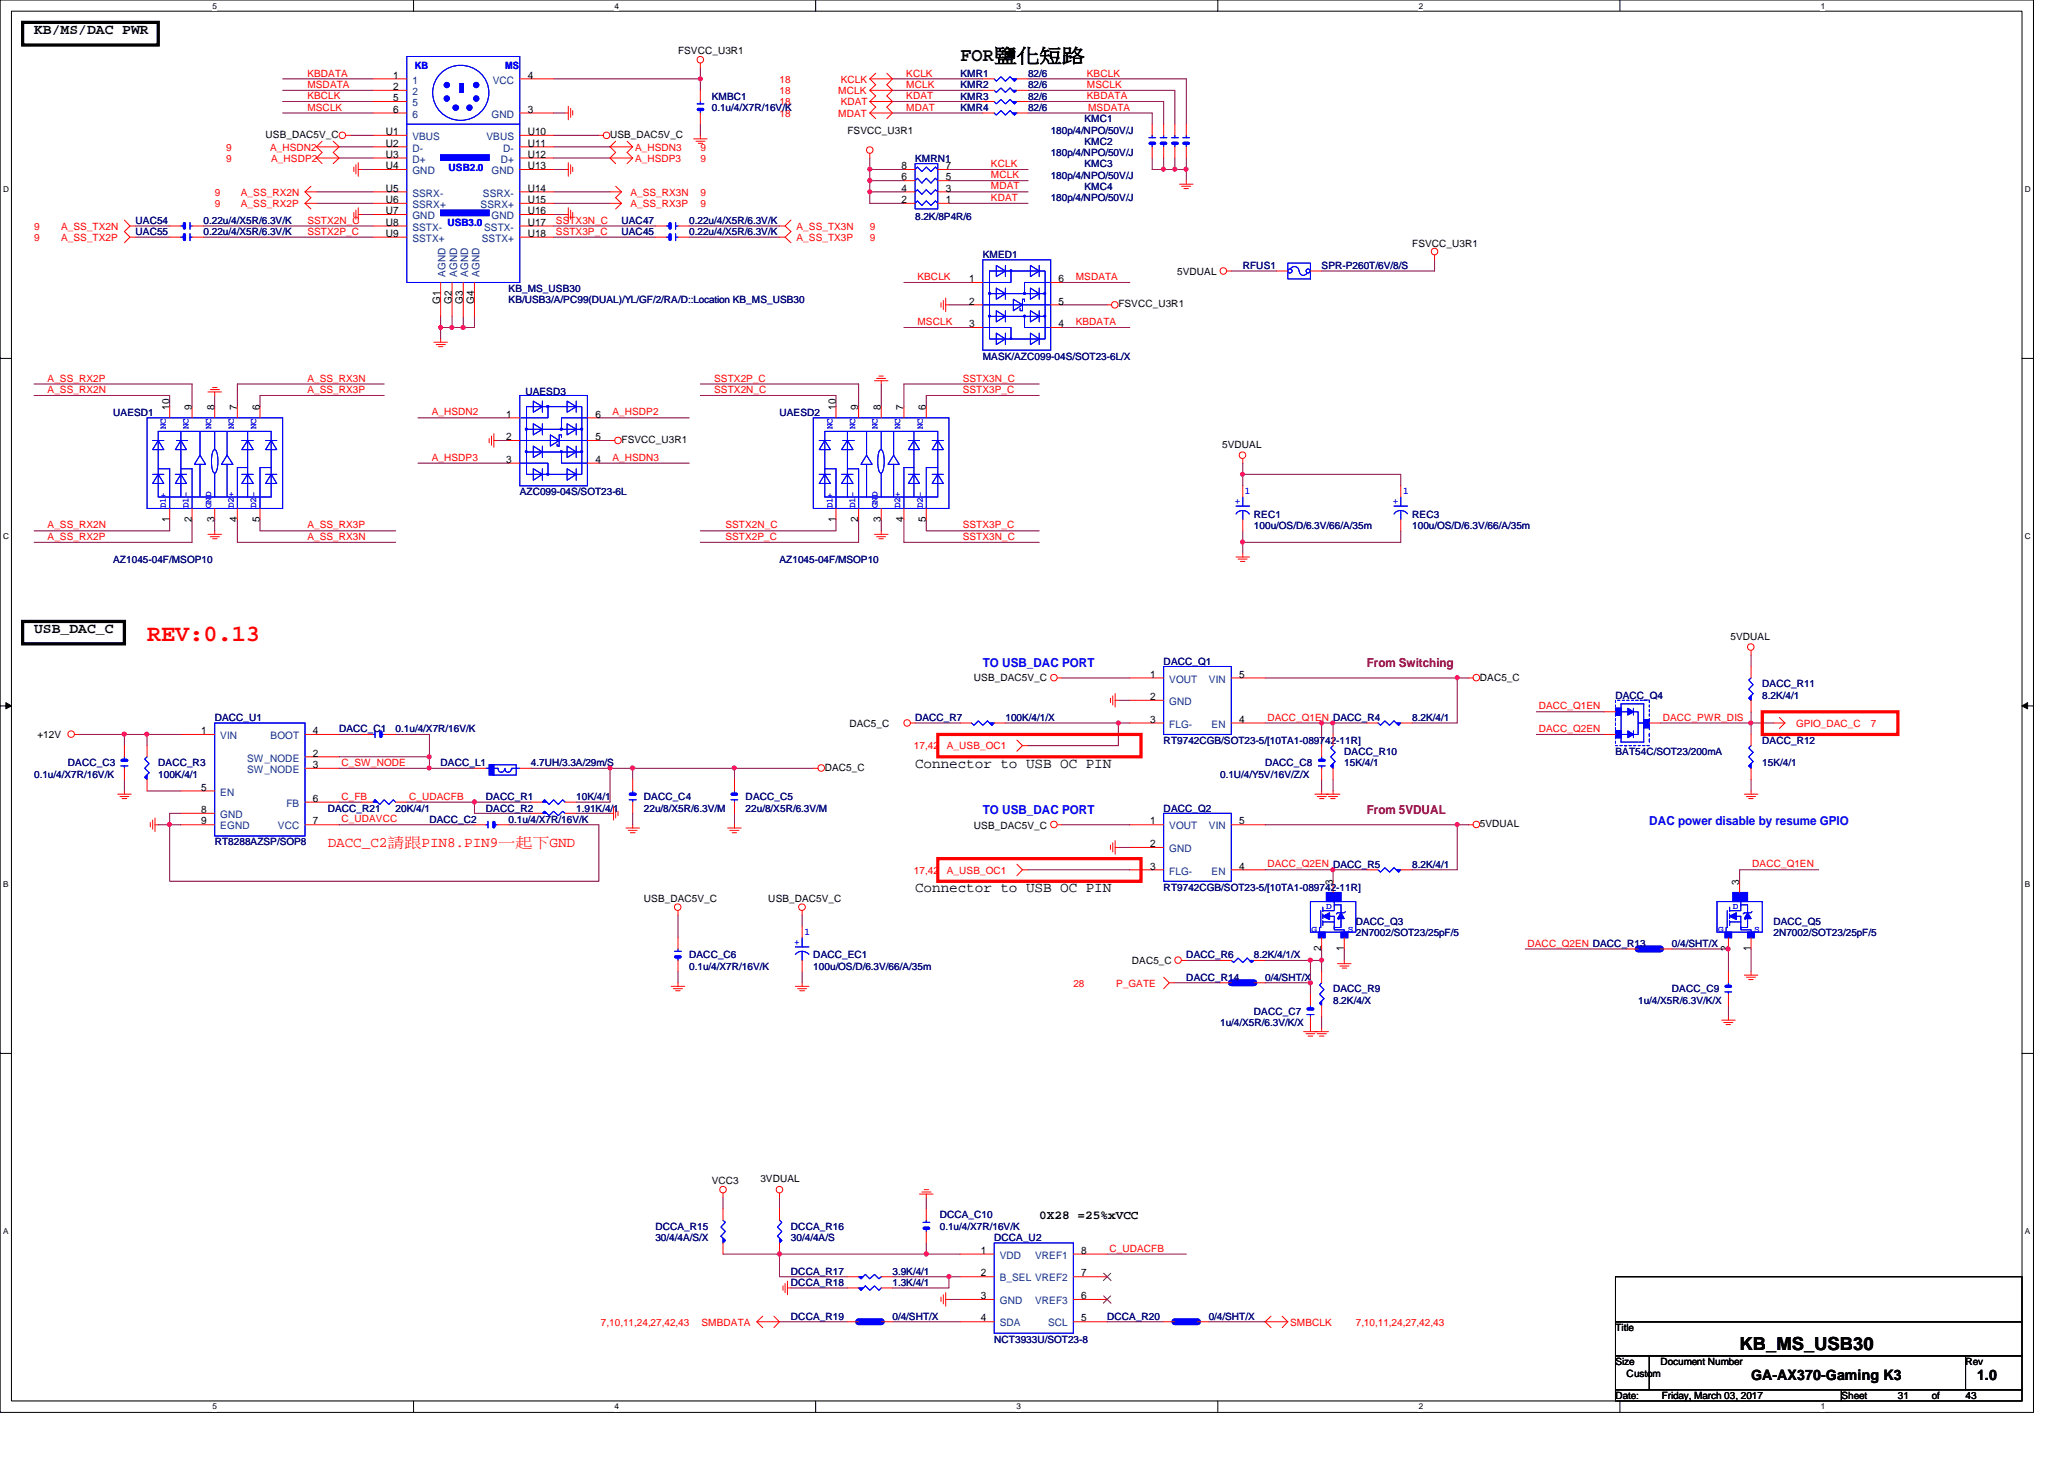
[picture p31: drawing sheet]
<svg xmlns="http://www.w3.org/2000/svg" width="297mm" height="210mm" viewBox="0 0 297 210" stroke-linecap="round" stroke-linejoin="round" font-family="sans-serif">
<defs><g id="words">
<text font-size="3.4" fill="#f00" x="21.2" y="92.2">REV:0.13</text>
<text font-size="2.8" x="138.2" y="8.8">FOR鹽鹽鹽鹽</text>
<text font-size="2.6" x="250.4" y="194.2">KB_MS_USB30</text>
<g font-size="2.1">
<text x="4.9" y="4.9">KB/MS/DAC PWR</text>
<text x="4.9" y="91.1">USB_DAC_C</text>
<text x="131.7" y="110.5">Connector to USB OC PIN</text>
<text x="131.7" y="128.4">Connector to USB OC PIN</text>
<text x="252" y="198.6">GA-AX370-Gaming K3</text>
<text x="284.5" y="198.6">1.0</text>
</g>
<text font-size="2.1" fill="#f00" x="47.2" y="121.9">DACC_C2請請PIN8.PIN9位位一GND</text>
<g font-size="1.8" fill="#00f">
<text x="141.4" y="95.9">TO USB_DAC PORT</text>
<text x="141.4" y="117.1">TO USB_DAC PORT</text>
<text x="237.4" y="118.7">DAC power disable by resume GPIO</text>
</g>
<g font-size="1.8" fill="#800000">
<text x="196.7" y="95.9">From Switching</text>
<text x="196.7" y="117.1">From 5VDUAL</text>
</g>
<text font-size="1.8" x="149.6" y="175.4">0X28 =25%xVCC</text>
<g font-size="1.5">
<text x="56.6" y="11.3">1</text>
<text x="75.9" y="11.3">4</text>
<text x="56.6" y="13">2</text>
<text x="56.6" y="14.6">5</text>
<text x="56.6" y="16.2">6</text>
<text x="75.9" y="16.2">3</text>
<text x="55.5" y="19.4">U1</text>
<text x="55.5" y="21.1">U2</text>
<text x="55.5" y="22.7">U3</text>
<text x="75.9" y="19.4">U10</text>
<text x="75.9" y="21.1">U11</text>
<text x="75.9" y="22.7">U12</text>
<text x="55.5" y="24.3">U4</text>
<text x="55.5" y="27.6">U5</text>
<text x="55.5" y="29.2">U6</text>
<text x="75.9" y="24.3">U13</text>
<text x="75.9" y="27.6">U14</text>
<text x="75.9" y="29.2">U15</text>
<text x="129.7" y="29.2">2</text>
<text x="129.7" y="27.6">4</text>
<text x="129.7" y="26">6</text>
<text x="129.7" y="24.3">8</text>
<text x="136.1" y="29.2">1</text>
<text x="136.1" y="27.6">3</text>
<text x="136.1" y="26">5</text>
<text x="136.1" y="24.3">7</text>
<text x="55.5" y="30.8">U7</text>
<text x="55.5" y="32.5">U8</text>
<text x="55.5" y="34.1">U9</text>
<text x="75.9" y="30.8">U16</text>
<text x="75.9" y="32.5">U17</text>
<text x="75.9" y="34.1">U18</text>
<text x="139.5" y="40.6">1</text>
<text x="152.4" y="40.6">6</text>
<text x="63.4" y="43.7" transform="rotate(-90 63.4 43.7)">G1</text>
<text x="65" y="43.7" transform="rotate(-90 65 43.7)">G2</text>
<text x="66.6" y="43.7" transform="rotate(-90 66.6 43.7)">G3</text>
<text x="68.2" y="43.7" transform="rotate(-90 68.2 43.7)">G4</text>
<text x="139.5" y="43.8">2</text>
<text x="139.5" y="47.1">3</text>
<text x="152.4" y="47.1">4</text>
<text x="152.4" y="43.8">5</text>
<text x="24.4" y="59" transform="rotate(-90 24.4 59)">10</text>
<text x="27.6" y="59" transform="rotate(-90 27.6 59)">9</text>
<text x="30.9" y="59" transform="rotate(-90 30.9 59)">8</text>
<text x="34.1" y="59" transform="rotate(-90 34.1 59)">7</text>
<text x="37.4" y="59" transform="rotate(-90 37.4 59)">6</text>
<text x="120.3" y="59" transform="rotate(-90 120.3 59)">10</text>
<text x="123.5" y="59" transform="rotate(-90 123.5 59)">9</text>
<text x="126.8" y="59" transform="rotate(-90 126.8 59)">8</text>
<text x="130" y="59" transform="rotate(-90 130 59)">7</text>
<text x="133.3" y="59" transform="rotate(-90 133.3 59)">6</text>
<text x="72.9" y="60.1">1</text>
<text x="72.9" y="63.3">2</text>
<text x="85.7" y="60.1">6</text>
<text x="85.7" y="63.3">5</text>
<text x="72.9" y="66.6">3</text>
<text x="85.7" y="66.6">4</text>
<text x="24.4" y="75.1" transform="rotate(-90 24.4 75.1)">1</text>
<text x="27.6" y="75.1" transform="rotate(-90 27.6 75.1)">2</text>
<text x="30.9" y="75.1" transform="rotate(-90 30.9 75.1)">3</text>
<text x="34.1" y="75.1" transform="rotate(-90 34.1 75.1)">4</text>
<text x="37.4" y="75.1" transform="rotate(-90 37.4 75.1)">5</text>
<text x="120.3" y="75.1" transform="rotate(-90 120.3 75.1)">1</text>
<text x="123.5" y="75.1" transform="rotate(-90 123.5 75.1)">2</text>
<text x="126.8" y="75.1" transform="rotate(-90 126.8 75.1)">3</text>
<text x="130" y="75.1" transform="rotate(-90 130 75.1)">4</text>
<text x="133.3" y="75.1" transform="rotate(-90 133.3 75.1)">5</text>
<text x="165.5" y="97.5">1</text>
<text x="165.5" y="100.7">2</text>
<text x="178.3" y="97.5">5</text>
<text x="29" y="105.6">1</text>
<text x="45" y="105.6">4</text>
<text x="165.5" y="104">3</text>
<text x="178.3" y="104">4</text>
<text x="29" y="113.7">5</text>
<text x="45" y="108.8">2</text>
<text x="45" y="110.5">3</text>
<text x="29" y="117">8</text>
<text x="29" y="118.6">9</text>
<text x="45" y="115.4">6</text>
<text x="45" y="118.6">7</text>
<text x="165.5" y="118.6">1</text>
<text x="178.3" y="118.6">5</text>
<text x="165.5" y="125.1">3</text>
<text x="165.5" y="121.9">2</text>
<text x="178.3" y="125.1">4</text>
<text x="191.8" y="127.3" transform="rotate(-90 191.8 127.3)">3</text>
<text x="250.3" y="127.3" transform="rotate(-90 250.3 127.3)">3</text>
<text x="190.2" y="136.9" transform="rotate(-90 190.2 136.9)">2</text>
<text x="193.4" y="136.9" transform="rotate(-90 193.4 136.9)">1</text>
<text x="248.7" y="136.9" transform="rotate(-90 248.7 136.9)">2</text>
<text x="252" y="136.9" transform="rotate(-90 252 136.9)">1</text>
<text x="141.1" y="180.4">1</text>
<text x="141.1" y="183.6">2</text>
<text x="155.6" y="180.4">8</text>
<text x="155.6" y="183.6">7</text>
<text x="141.1" y="190.1">4</text>
<text x="141.1" y="186.9">3</text>
<text x="155.6" y="190.1">5</text>
<text x="155.6" y="186.9">6</text>
</g>
<g font-size="1.5" fill="#004080">
<text x="59.3" y="12">1</text>
<text x="59.3" y="13.7">2</text>
<text x="59.3" y="15.3">5</text>
<text x="59.3" y="16.9">6</text>
<text x="70.7" y="16.9">GND</text>
<text x="70.9" y="12">VCC</text>
<text x="59.3" y="20.2">VBUS</text>
<text x="59.3" y="21.8">D-</text>
<text x="59.3" y="23.4">D+</text>
<text x="70" y="20.2">VBUS</text>
<text x="72.1" y="23.4">D+</text>
<text x="72.4" y="21.8">D-</text>
<text x="59.3" y="25.1">GND</text>
<text x="59.3" y="28.3">SSRX-</text>
<text x="59.3" y="29.9">SSRX+</text>
<text x="69.2" y="29.9">SSRX+</text>
<text x="69.5" y="28.3">SSRX-</text>
<text x="70.7" y="25.1">GND</text>
<text x="59.3" y="31.5">GND</text>
<text x="59.3" y="33.2">SSTX-</text>
<text x="59.3" y="34.8">SSTX+</text>
<text x="69.3" y="34.8">SSTX+</text>
<text x="69.7" y="33.2">SSTX-</text>
<text x="70.7" y="31.5">GND</text>
<text x="64.1" y="39.8" transform="rotate(-90 64.1 39.8)">AGND</text>
<text x="65.8" y="39.8" transform="rotate(-90 65.8 39.8)">AGND</text>
<text x="67.4" y="39.8" transform="rotate(-90 67.4 39.8)">AGND</text>
<text x="69" y="39.8" transform="rotate(-90 69 39.8)">AGND</text>
<text x="168.3" y="98.2">VOUT</text>
<text x="168.3" y="101.4">GND</text>
<text x="174" y="98.2">VIN</text>
<text x="31.7" y="106.3">VIN</text>
<text x="38.9" y="106.3">BOOT</text>
<text x="168.3" y="104.7">FLG-</text>
<text x="174.4" y="104.7">EN</text>
<text x="35.6" y="109.6">SW_NODE</text>
<text x="35.6" y="111.2">SW_NODE</text>
<text x="31.7" y="114.5">EN</text>
<text x="31.7" y="117.7">GND</text>
<text x="31.7" y="119.3">EGND</text>
<text x="40" y="119.3">VCC</text>
<text x="41.2" y="116.1">FB</text>
<text x="168.3" y="119.3">VOUT</text>
<text x="174" y="119.3">VIN</text>
<text x="168.3" y="122.6">GND</text>
<text x="168.3" y="125.8">FLG-</text>
<text x="174.4" y="125.8">EN</text>
<text x="143.9" y="181.1">VDD</text>
<text x="143.9" y="184.4">B_SEL VREF2</text>
<text x="149" y="181.1">VREF1</text>
<text x="143.9" y="187.6">GND</text>
<text x="143.9" y="190.8">SDA</text>
<text x="149" y="187.6">VREF3</text>
<text x="150.8" y="190.8">SCL</text>
</g>
<g font-size="1.4" fill="#f00">
<text x="44.2" y="11">KBDATA</text>
<text x="112.2" y="11.9">18</text>
<text x="121" y="11.9">KCLK</text>
<text x="130.4" y="11">KCLK</text>
<text x="156.4" y="11">KBCLK</text>
<text x="44.2" y="15.9">MSCLK</text>
<text x="44.2" y="12.7">MSDATA</text>
<text x="44.2" y="14.3">KBCLK</text>
<text x="112.2" y="15.2">18</text>
<text x="112.2" y="16.8">18</text>
<text x="112.2" y="13.5">18</text>
<text x="120.6" y="16.8">MDAT</text>
<text x="120.6" y="13.5">MCLK</text>
<text x="121" y="15.2">KDAT</text>
<text x="130.4" y="12.7">MCLK</text>
<text x="130.4" y="15.9">MDAT</text>
<text x="130.4" y="14.3">KDAT</text>
<text x="156.4" y="14.3">KBDATA</text>
<text x="156.4" y="12.7">MSCLK</text>
<text x="156.6" y="15.9">MSDATA</text>
<text x="32.6" y="23.3">9</text>
<text x="32.6" y="21.7">9</text>
<text x="38.9" y="21.7">A_HSDN2</text>
<text x="39" y="23.3">A_HSDP2</text>
<text x="91.4" y="23.3">A_HSDP3</text>
<text x="91.4" y="21.7">A_HSDN3</text>
<text x="100.8" y="23.3">9</text>
<text x="100.8" y="21.7">9</text>
<text x="30.9" y="29.8">9</text>
<text x="30.9" y="28.2">9</text>
<text x="34.7" y="29.8">A_SS_RX2P</text>
<text x="34.7" y="28.2">A_SS_RX2N</text>
<text x="90.7" y="28.2">A_SS_RX3N</text>
<text x="90.7" y="29.8">A_SS_RX3P</text>
<text x="100.8" y="28.2">9</text>
<text x="100.8" y="29.8">9</text>
<text x="142.6" y="24">KCLK</text>
<text x="142.6" y="25.7">MCLK</text>
<text x="142.6" y="28.9">KDAT</text>
<text x="142.6" y="27.3">MDAT</text>
<text x="4.9" y="33">9</text>
<text x="4.9" y="34.7">9</text>
<text x="8.8" y="33">A_SS_TX2N</text>
<text x="8.8" y="34.7">A_SS_TX2P</text>
<text x="44.2" y="32.2">SSTX2N_C</text>
<text x="44.2" y="33.8">SSTX2P_C</text>
<text x="80" y="33.8">SSTX3P_C</text>
<text x="80" y="32.2">SSTX3N_C</text>
<text x="114.6" y="34.7">A_SS_TX3P</text>
<text x="114.6" y="33">A_SS_TX3N</text>
<text x="125.2" y="34.7">9</text>
<text x="125.2" y="33">9</text>
<text x="132" y="40.3">KBCLK</text>
<text x="154.8" y="40.3">MSDATA</text>
<text x="132" y="46.8">MSCLK</text>
<text x="154.8" y="46.8">KBDATA</text>
<text x="6.9" y="54.9">A_SS_RX2P</text>
<text x="6.9" y="56.6">A_SS_RX2N</text>
<text x="44.2" y="54.9">A_SS_RX3N</text>
<text x="44.2" y="56.6">A_SS_RX3P</text>
<text x="62.1" y="59.8">A_HSDN2</text>
<text x="88.1" y="59.8">A_HSDP2</text>
<text x="102.8" y="56.6">SSTX2N_C</text>
<text x="102.8" y="54.9">SSTX2P_C</text>
<text x="138.6" y="56.6">SSTX3P_C</text>
<text x="138.6" y="54.9">SSTX3N_C</text>
<text x="62.1" y="66.3">A_HSDP3</text>
<text x="88.1" y="66.3">A_HSDN3</text>
<text x="6.9" y="76">A_SS_RX2N</text>
<text x="6.9" y="77.7">A_SS_RX2P</text>
<text x="44.2" y="76">A_SS_RX3P</text>
<text x="44.2" y="77.7">A_SS_RX3N</text>
<text x="104.4" y="76">SSTX2N_C</text>
<text x="104.4" y="77.7">SSTX2P_C</text>
<text x="138.6" y="77.7">SSTX3N_C</text>
<text x="138.6" y="76">SSTX3P_C</text>
<text x="131.5" y="107.8">17,42</text>
<text x="136.3" y="107.8">A_USB_OC1</text>
<text x="182.4" y="103.7">DACC_Q1EN DACC_R4</text>
<text x="221.4" y="102.1">DACC_Q1EN</text>
<text x="221.4" y="105.3">DACC_Q2EN</text>
<text x="239.3" y="103.7">DACC_PWR_DIS</text>
<text x="258.5" y="104.6">GPIO_DAC_C</text>
<text x="269.2" y="104.6">7</text>
<text x="49.1" y="110.2">C_SW_NODE</text>
<text x="49.1" y="118.3">C_UDAVCC</text>
<text x="49.1" y="115.1">C_FB</text>
<text x="58.9" y="115.1">C_UDACFB</text>
<text x="131.5" y="125.7">17,42</text>
<text x="136.3" y="125.7">A_USB_OC1</text>
<text x="182.4" y="124.8">DACC_Q2EN DACC_R5</text>
<text x="252.2" y="124.8">DACC_Q1EN</text>
<text x="219.8" y="136.2">DACC_Q2EN DACC_R13</text>
<text x="154.5" y="141.9">28</text>
<text x="160.7" y="141.9">P_GATE</text>
<text x="159.7" y="180.1">C_UDACFB</text>
<text x="86.5" y="190.7">7,10,11,24,27,42,43</text>
<text x="101" y="190.7">SMBDATA</text>
<text x="185.7" y="190.7">SMBCLK</text>
<text x="195.1" y="190.7">7,10,11,24,27,42,43</text>
</g>
<g font-size="1.4" fill="#00f">
<text x="59.7" y="9.9">KB</text>
<text x="72.7" y="9.9">MS</text>
<text x="64.6" y="24.6">USB2.0</text>
<text x="64.4" y="32.6">USB3.0</text>
<text x="179.2" y="71.1">1</text>
<text x="201.9" y="71.1">1</text>
<text x="177.7" y="72.5">+</text>
<text x="200.4" y="72.5">+</text>
<text x="114.3" y="135.9">+</text>
<text x="115.8" y="134.5">1</text>
</g>
<g font-size="1.4">
<text x="97.6" y="7.8">FSVCC_U3R1</text>
<text x="38.2" y="19.9">USB_DAC5V_C</text>
<text x="87.8" y="19.9">USB_DAC5V_C</text>
<text x="122" y="19.2">FSVCC_U3R1</text>
<text x="203.2" y="35.5">FSVCC_U3R1</text>
<text x="169.4" y="39.5">5VDUAL</text>
<text x="160.9" y="44.2">FSVCC_U3R1</text>
<text x="89.4" y="63.8">FSVCC_U3R1</text>
<text x="175.9" y="64.4">5VDUAL</text>
<text x="249" y="92">5VDUAL</text>
<text x="140.2" y="98">USB_DAC5V_C</text>
<text x="213" y="97.9">DAC5_C</text>
<text x="5.4" y="106.2">+12V</text>
<text x="122.3" y="104.6">DAC5_C</text>
<text x="118.7" y="110.9">DAC5_C</text>
<text x="140.2" y="119.2">USB_DAC5V_C</text>
<text x="213" y="119">5VDUAL</text>
<text x="92.7" y="129.8">USB_DAC5V_C</text>
<text x="110.6" y="129.8">USB_DAC5V_C</text>
<text x="162.9" y="138.7">DAC5_C</text>
<text x="102.4" y="170.4">VCC3</text>
<text x="109.4" y="170.1">3VDUAL</text>
<text x="232.5" y="191.5">Title</text>
<text x="232.5" y="196.4">Size</text>
<text x="239" y="196.4">Document Number</text>
<text x="282.9" y="196.4">Rev</text>
<text x="232.5" y="201.3">Date:</text>
<text x="234.1" y="198">Custom</text>
<text x="239.1" y="201.3">Friday, March 03, 2017</text>
<text x="265" y="201.3">Sheet</text>
<text x="273.1" y="201.3">31</text>
<text x="278" y="201.3">of</text>
<text x="282.9" y="201.3">43</text>
</g>
<g font-size="1.4" fill="#000080">
<text x="138.2" y="11.1">KMR1</text>
<text x="148" y="11.1">82/6</text>
<text x="102.4" y="16">0.1u/4/X7R/16V/K</text>
<text x="102.4" y="14.4">KMBC1</text>
<text x="138.2" y="16">KMR4</text>
<text x="138.2" y="12.7">KMR2</text>
<text x="138.2" y="14.4">KMR3</text>
<text x="148" y="16">82/6</text>
<text x="148" y="12.7">82/6</text>
<text x="148" y="14.4">82/6</text>
<text x="156.1" y="17.6">KMC1</text>
<text x="131.7" y="23.3">KMRN1</text>
<text x="151.2" y="22.5">180p/4/NPO/50V/J</text>
<text x="151.2" y="19.2">180p/4/NPO/50V/J</text>
<text x="156.1" y="20.8">KMC2</text>
<text x="151.2" y="25.7">180p/4/NPO/50V/J</text>
<text x="151.2" y="29">180p/4/NPO/50V/J</text>
<text x="156.1" y="24.1">KMC3</text>
<text x="156.1" y="27.3">KMC4</text>
<text x="19.5" y="33.9">UAC55</text>
<text x="19.5" y="32.2">UAC54</text>
<text x="29.3" y="33.9">0.22u/4/X5R/6.3V/K</text>
<text x="29.3" y="32.2">0.22u/4/X5R/6.3V/K</text>
<text x="89.4" y="33.9">UAC45</text>
<text x="89.4" y="32.2">UAC47</text>
<text x="99.2" y="33.9">0.22u/4/X5R/6.3V/K</text>
<text x="99.2" y="32.2">0.22u/4/X5R/6.3V/K</text>
<text x="131.7" y="31.6">8.2K/8P4R/6</text>
<text x="73.2" y="42">KB_MS_USB30</text>
<text x="141.4" y="37.1">KMED1</text>
<text x="178.9" y="38.7">RFUS1</text>
<text x="190.2" y="38.7">SPR-P260T/6V/8/S</text>
<text x="73.2" y="43.6">KB/USB3/A/PC99(DUAL)/YL/GF/2/RA/D::Location KB_MS_USB30</text>
<text x="141.4" y="51.7">MASK/AZC099-04S/SOT23-6L/X</text>
<text x="16.3" y="59.9">UAESD1</text>
<text x="75.6" y="56.8">UAESD3</text>
<text x="112.2" y="59.9">UAESD2</text>
<text x="74.8" y="71.2">AZC099-04S/SOT23-6L</text>
<text x="180.5" y="74.5">REC1</text>
<text x="180.5" y="76.1">100u/OS/D/6.3V/66/A/35m</text>
<text x="203.2" y="74.5">REC3</text>
<text x="203.2" y="76.1">100u/OS/D/6.3V/66/A/35m</text>
<text x="16.3" y="81">AZ1045-04F/MSOP10</text>
<text x="112.2" y="81">AZ1045-04F/MSOP10</text>
<text x="167.5" y="95.6">DACC_Q1</text>
<text x="232.5" y="100.5">DACC_Q4</text>
<text x="253.6" y="98.9">DACC_R11</text>
<text x="253.6" y="100.5">8.2K/4/1</text>
<text x="30.9" y="103.8">DACC_U1</text>
<text x="48.8" y="105.4">DACC_C1</text>
<text x="56.9" y="105.4">0.1u/4/X7R/16V/K</text>
<text x="131.7" y="103.8">DACC_R7</text>
<text x="144.7" y="103.8">100K/4/1/X</text>
<text x="167.5" y="107">RT9742CGB/SOT23-5/[10TA1-089742-11R]</text>
<text x="203.2" y="103.8">8.2K/4/1</text>
<text x="253.6" y="107">DACC_R12</text>
<text x="4.9" y="111.9">0.1u/4/X7R/16V/K</text>
<text x="9.8" y="110.2">DACC_C3</text>
<text x="22.8" y="111.9">100K/4/1</text>
<text x="22.8" y="110.2">DACC_R3</text>
<text x="63.4" y="110.2">DACC_L1</text>
<text x="76.4" y="110.2">4.7UH/3.3A/29m/S</text>
<text x="175.6" y="111.9">0.1U/4/Y5V/16V/Z/X</text>
<text x="182.1" y="110.2">DACC_C8</text>
<text x="193.5" y="108.6">DACC_R10</text>
<text x="193.5" y="110.2">15K/4/1</text>
<text x="232.5" y="108.6">BAT54C/SOT23/200mA</text>
<text x="253.6" y="110.2">15K/4/1</text>
<text x="47.2" y="116.8">DACC_R21</text>
<text x="56.9" y="116.8">20K/4/1</text>
<text x="61.8" y="118.4">DACC_C2</text>
<text x="69.9" y="116.8">DACC_R2</text>
<text x="69.9" y="115.1">DACC_R1</text>
<text x="73.2" y="118.4">0.1u/4/X7R/16V/K</text>
<text x="82.9" y="116.8">1.91K/4/1</text>
<text x="82.9" y="115.1">10K/4/1</text>
<text x="92.7" y="115.1">DACC_C4</text>
<text x="92.7" y="116.8">22u/8/X5R/6.3V/M</text>
<text x="107.3" y="115.1">DACC_C5</text>
<text x="107.3" y="116.8">22u/8/X5R/6.3V/M</text>
<text x="167.5" y="116.8">DACC_Q2</text>
<text x="30.9" y="121.6">RT8288AZSP/SOP8</text>
<text x="203.2" y="124.9">8.2K/4/1</text>
<text x="167.5" y="128.1">RT9742CGB/SOT23-5/[10TA1-089742-11R]</text>
<text x="99.2" y="137.9">DACC_C6</text>
<text x="117" y="137.9">DACC_EC1</text>
<text x="170.7" y="137.9">DACC_R6</text>
<text x="180.5" y="137.9">8.2K/4/1/X</text>
<text x="195.1" y="133">DACC_Q3</text>
<text x="195.1" y="134.6">2N7002/SOT23/25pF/5</text>
<text x="240.6" y="136.3">0/4/SHT/X</text>
<text x="255.2" y="133">DACC_Q5</text>
<text x="255.2" y="134.6">2N7002/SOT23/25pF/5</text>
<text x="99.2" y="139.5">0.1u/4/X7R/16V/K</text>
<text x="117" y="139.5">100u/OS/D/6.3V/66/A/35m</text>
<text x="170.7" y="141.1">DACC_R14</text>
<text x="182.1" y="141.1">0/4/SHT/X</text>
<text x="191.9" y="142.7">DACC_R9</text>
<text x="240.6" y="142.7">DACC_C9</text>
<text x="175.6" y="147.7">1u/4/X5R/6.3V/K/X</text>
<text x="180.5" y="146">DACC_C7</text>
<text x="191.9" y="144.4">8.2K/4/X</text>
<text x="235.8" y="144.4">1u/4/X5R/6.3V/K/X</text>
<text x="94.3" y="176.9">DCCA_R15</text>
<text x="94.3" y="178.5">30/4/4A/S/X</text>
<text x="113.8" y="176.9">DCCA_R16</text>
<text x="113.8" y="178.5">30/4/4A/S</text>
<text x="135.3" y="175.3">DCCA_C10</text>
<text x="135.3" y="176.9">0.1u/4/X7R/16V/K</text>
<text x="143.1" y="178.5">DCCA_U2</text>
<text x="113.8" y="185">DCCA_R18</text>
<text x="113.8" y="183.4">DCCA_R17</text>
<text x="128.4" y="185">1.3K/4/1</text>
<text x="128.4" y="183.4">3.9K/4/1</text>
<text x="113.8" y="189.9">DCCA_R19</text>
<text x="128.4" y="189.9">0/4/SHT/X</text>
<text x="159.3" y="189.9">DCCA_R20</text>
<text x="173.9" y="189.9">0/4/SHT/X</text>
<text x="143.1" y="193.2">NCT3933U/SOT23-8</text>
</g>
<g font-size="1.3" fill="#00f">
<text x="23.9" y="61.8" transform="rotate(-90 23.9 61.8)">NC</text>
<text x="27.1" y="61.8" transform="rotate(-90 27.1 61.8)">NC</text>
<text x="30.4" y="61.8" transform="rotate(-90 30.4 61.8)">NC</text>
<text x="33.7" y="61.8" transform="rotate(-90 33.7 61.8)">NC</text>
<text x="36.9" y="61.8" transform="rotate(-90 36.9 61.8)">NC</text>
<text x="119.8" y="61.8" transform="rotate(-90 119.8 61.8)">NC</text>
<text x="123.1" y="61.8" transform="rotate(-90 123.1 61.8)">NC</text>
<text x="126.3" y="61.8" transform="rotate(-90 126.3 61.8)">NC</text>
<text x="129.5" y="61.8" transform="rotate(-90 129.5 61.8)">NC</text>
<text x="132.8" y="61.8" transform="rotate(-90 132.8 61.8)">NC</text>
<text x="23.9" y="73.2" transform="rotate(-90 23.9 73.2)">D1+</text>
<text x="27.1" y="73.2" transform="rotate(-90 27.1 73.2)">D1-</text>
<text x="30.4" y="73.2" transform="rotate(-90 30.4 73.2)">GND</text>
<text x="33.7" y="73.2" transform="rotate(-90 33.7 73.2)">D2+</text>
<text x="36.9" y="73.2" transform="rotate(-90 36.9 73.2)">D2-</text>
<text x="119.8" y="73.2" transform="rotate(-90 119.8 73.2)">D1+</text>
<text x="123.1" y="73.2" transform="rotate(-90 123.1 73.2)">D1-</text>
<text x="126.3" y="73.2" transform="rotate(-90 126.3 73.2)">GND</text>
<text x="129.5" y="73.2" transform="rotate(-90 129.5 73.2)">D2+</text>
<text x="132.8" y="73.2" transform="rotate(-90 132.8 73.2)">D2-</text>
<text x="190.9" y="130.8">D</text>
<text x="249.4" y="130.8">D</text>
<text x="188.8" y="134">G</text>
<text x="194" y="134">S</text>
<text x="247.3" y="134">G</text>
<text x="252.5" y="134">S</text>
</g>
<g font-size="1.2">
<text x="30.6" y="1.2">5</text>
<text x="88.4" y="1.2">4</text>
<text x="146.3" y="1.2">3</text>
<text x="204.2" y="1.2">2</text>
<text x="262" y="1.2">1</text>
<text x=".5" y="27.6">D</text>
<text x="291.4" y="27.6">D</text>
<text x=".5" y="77.6">C</text>
<text x="291.4" y="77.6">C</text>
<text x=".5" y="127.6">B</text>
<text x="291.4" y="127.6">B</text>
<text x=".5" y="177.6">A</text>
<text x="291.4" y="177.6">A</text>
<text x="30.6" y="202.8">5</text>
<text x="88.4" y="202.8">4</text>
<text x="146.3" y="202.8">3</text>
<text x="204.2" y="202.8">2</text>
<text x="262" y="202.8">1</text>
</g>
</g></defs>
<path d="M0 0h292.6v203.2h-292.6zM1.6 1.6h289.4v199.9h-289.4z" fill="none" stroke="#000" stroke-width=".14"/>
<g fill="#fff">
<path d="M30.6 .2h.6v1.3h-.6z"/>
<path d="M30.6 201.7h.6v1.3h-.6z"/>
</g>
<path d="M59.5 0v1.6M59.5 201.5v1.7" fill="none" stroke="#000" stroke-width=".14"/>
<g fill="#fff">
<path d="M88.4 .2h.6v1.3h-.6z"/>
<path d="M88.4 201.7h.6v1.3h-.6z"/>
</g>
<path d="M117.4 0v1.6M117.4 201.5v1.7" fill="none" stroke="#000" stroke-width=".14"/>
<g fill="#fff">
<path d="M146.3 .2h.6v1.3h-.6z"/>
<path d="M146.3 201.7h.6v1.3h-.6z"/>
</g>
<path d="M175.3 0v1.6M175.3 201.5v1.7" fill="none" stroke="#000" stroke-width=".14"/>
<g fill="#fff">
<path d="M204.2 .2h.6v1.3h-.6z"/>
<path d="M204.2 201.7h.6v1.3h-.6z"/>
</g>
<path d="M233.1 0v1.6M233.1 201.5v1.7" fill="none" stroke="#000" stroke-width=".14"/>
<g fill="#fff">
<path d="M262 .2h.6v1.3h-.6z"/>
<path d="M262 201.7h.6v1.3h-.6z"/>
<path d="M.5 26.6h.8v1.3h-.8z"/>
<path d="M291.4 26.6h.8v1.3h-.8z"/>
<path d="M.5 76.5h.8v1.4h-.8z"/>
<path d="M291.4 76.5h.8v1.4h-.8z"/>
</g>
<path d="M0 51.6h1.6M291 51.6h1.6" fill="none" stroke="#000" stroke-width=".14"/>
<g fill="#fff">
<path d="M.5 126.5h.7v1.3h-.7z"/>
<path d="M291.4 126.5h.7v1.3h-.7z"/>
</g>
<path d="M0 101.6h1.6M.8 101.1l.8 .5-.8 .4zM291 101.6h1.6M291 101.6l.8-.5v.9z" fill="none" stroke="#000" stroke-width=".14"/>
<path d="M.8 101.1l.8 .5-.8 .4zM291 101.6l.8-.5v.9z" fill="#000"/>
<g fill="#fff">
<path d="M.5 176.5h.7v1.3h-.7z"/>
<path d="M291.4 176.5h.7v1.3h-.7z"/>
</g>
<path d="M0 151.6h1.6M291 151.6h1.6" fill="none" stroke="#000" stroke-width=".14"/>
<path d="M148 14.6h19.5M169.1 24.4h1.6v1.6" fill="none" stroke="#800040" stroke-width=".14"/>
<circle cx="170.7" cy="24.3" r=".3" fill="#f0f"/>
<circle cx="170.7" cy="24.3" r=".3" fill="none" stroke="#f0f" stroke-width=".14"/>
<circle cx="169.1" cy="24.3" r=".3" fill="#f0f"/>
<circle cx="169.1" cy="24.3" r=".3" fill="none" stroke="#f0f" stroke-width=".14"/>
<g fill="none" stroke="#800040" stroke-width=".14">
<path d="M128.4 11.3h13M128.4 13h13M128.4 16.3h13M128.4 14.6h13M148 13h21.1v4.9M148 16.3h17.8v1.6M148 11.3h22.7v6.6M167.5 14.6v3.3M125.2 24.4h4.9M125.2 26h4.9M130.1 27.6h-4.9v1.7h4.9M167.5 22.7v1.7"/>
<path d="M169.1 22.7v1.7M136.6 43.9h3.2M152.8 43.9h6.5"/>
</g>
<circle cx="125.2" cy="27.6" r=".3" fill="#f0f"/>
<circle cx="125.2" cy="27.6" r=".3" fill="none" stroke="#f0f" stroke-width=".14"/>
<path d="M125.2 22.7v3.3" fill="none" stroke="#800040" stroke-width=".14"/>
<circle cx="125.2" cy="24.3" r=".3" fill="#f0f"/>
<circle cx="125.2" cy="24.3" r=".3" fill="none" stroke="#f0f" stroke-width=".14"/>
<path d="M167.5 24.4h1.6" fill="none" stroke="#800040" stroke-width=".14"/>
<circle cx="167.4" cy="24.3" r=".3" fill="#f0f"/>
<circle cx="167.4" cy="24.3" r=".3" fill="none" stroke="#f0f" stroke-width=".14"/>
<path d="M125.2 26v1.6M165.8 24.4h1.7" fill="none" stroke="#800040" stroke-width=".14"/>
<circle cx="125.2" cy="26" r=".31" fill="#f0f"/>
<circle cx="125.2" cy="26" r=".31" fill="none" stroke="#f0f" stroke-width=".14"/>
<path d="M40.7 16.3h13M40.7 13h13M40.7 11.3h13M40.7 14.6h13M79.7 11.3h21.1v1.7M100.8 9.7v1.6M177.2 39h6.5M206.5 37.4v1.6h-16.3" fill="none" stroke="#800040" stroke-width=".14"/>
<circle cx="100.8" cy="11.3" r=".3" fill="#f0f"/>
<circle cx="100.8" cy="11.3" r=".3" fill="none" stroke="#f0f" stroke-width=".14"/>
<path d="M79.7 16.3h1.6M100.8 17.9v1.6M63.4 45.5v3.3M65.1 47.1h3.2" fill="none" stroke="#800040" stroke-width=".14"/>
<circle cx="66.7" cy="47.1" r=".31" fill="#f0f"/>
<circle cx="66.7" cy="47.1" r=".31" fill="none" stroke="#f0f" stroke-width=".14"/>
<path d="M65.1 45.5v1.6h-1.7M66.7 45.5v1.6M68.3 45.5v1.6" fill="none" stroke="#800040" stroke-width=".14"/>
<circle cx="65" cy="47.1" r=".3" fill="#f0f"/>
<circle cx="65" cy="47.1" r=".3" fill="none" stroke="#f0f" stroke-width=".14"/>
<circle cx="63.4" cy="47.1" r=".3" fill="#f0f"/>
<circle cx="63.4" cy="47.1" r=".3" fill="none" stroke="#f0f" stroke-width=".14"/>
<g fill="none" stroke="#800040" stroke-width=".14">
<path d="M50.4 19.5h3.3M79.7 19.5h6.5M19.5 34.1h4.9M19.5 32.5h4.9M29.3 32.5h24.4M29.3 34.1h24.4M45.5 29.3h8.2M45.5 27.6h8.2M48.8 21.1h4.9M48.8 22.7h4.9M52 24.4h1.7M52 30.9h1.7"/>
<path d="M79.7 24.4h1.6M79.7 30.9h1.6M79.7 21.1h8.1M79.7 22.7h8.1M79.7 29.3h8.1M79.7 27.6h8.1M79.7 34.1h14.6M79.7 32.5h14.6M99.2 32.5h13M99.2 34.1h13M4.9 56.9h19.5v1.6M4.9 55.2h22.7v3.3"/>
<path d="M30.9 56.9v1.6M55.3 56.9h-17.9v1.6M55.3 55.2h-21.1v3.3M100.8 55.2h22.8v3.3M100.8 56.9h19.5v1.6M126.8 55.2v3.3M149.6 55.2h-19.5v3.3M149.6 56.9h-16.3v1.6M24.4 74.8v1.6h-19.5M27.6 74.8v3.2h-22.7M30.9 74.8v1.6M34.2 74.8v3.2h22.7"/>
<path d="M37.4 74.8v1.6h19.5M60.2 60.1h13M60.2 66.6h13M71.5 63.4h1.7M86.2 66.6h13M86.2 60.1h13M86.2 63.4h1.6M120.3 74.8v1.6h-19.5M123.6 74.8v3.2h-22.8M126.8 74.8v1.6M130.1 74.8v3.2h19.5M133.3 74.8v1.6h16.3"/>
<path d="M240.6 136.5h8.1v3.3"/>
</g>
<circle cx="248.7" cy="136.5" r=".3" fill="#f0f"/>
<circle cx="248.7" cy="136.5" r=".3" fill="none" stroke="#f0f" stroke-width=".14"/>
<path d="M148 107.3h12.9M190.2 112.1v1.7M190.2 104v3.3M191.9 112.1v1.7M191.9 104v1.7M188.6 138.2h1.6M248.7 144.7v1.6" fill="none" stroke="#800040" stroke-width=".14"/>
<circle cx="191.8" cy="104" r=".3" fill="#f0f"/>
<circle cx="191.8" cy="104" r=".3" fill="none" stroke="#f0f" stroke-width=".14"/>
<path d="M152.8 97.5h9.8M209.7 97.5h1.7M160.9 100.8h1.7M162.6 104h-1.7v3.3M191.9 104h4.8M203.2 104h6.5" fill="none" stroke="#800040" stroke-width=".14"/>
<circle cx="209.7" cy="97.5" r=".3" fill="#f0f"/>
<circle cx="209.7" cy="97.5" r=".3" fill="none" stroke="#f0f" stroke-width=".14"/>
<path d="M182.1 97.5h27.6v6.5M182.1 118.7h27.6v6.4M182.1 104h8.1M170.7 138.2h4.9M182.1 138.2h6.5M190.2 138.2v1.6M190.2 146.3v1.6" fill="none" stroke="#800040" stroke-width=".14"/>
<circle cx="190.2" cy="138.1" r=".3" fill="#f0f"/>
<circle cx="190.2" cy="138.1" r=".3" fill="none" stroke="#f0f" stroke-width=".14"/>
<path d="M182.1 125.1h9.8v1.7M190.2 136.5v1.7M191.9 125.1h4.8M193.5 136.5v1.7M203.2 125.1h6.5" fill="none" stroke="#800040" stroke-width=".14"/>
<circle cx="191.8" cy="125.1" r=".3" fill="#f0f"/>
<circle cx="191.8" cy="125.1" r=".3" fill="none" stroke="#f0f" stroke-width=".14"/>
<path d="M152.8 118.7h9.8M209.7 118.7h1.7" fill="none" stroke="#800040" stroke-width=".14"/>
<circle cx="209.7" cy="118.6" r=".3" fill="#f0f"/>
<circle cx="209.7" cy="118.6" r=".3" fill="none" stroke="#f0f" stroke-width=".14"/>
<path d="M190.2 104h1.7M148 125.1h14.6M160.9 121.9h1.7" fill="none" stroke="#800040" stroke-width=".14"/>
<circle cx="190.2" cy="104" r=".3" fill="#f0f"/>
<circle cx="190.2" cy="104" r=".3" fill="none" stroke="#f0f" stroke-width=".14"/>
<path d="M221.1 102.4h9.7M221.1 105.7h9.7M252 102.4v1.6h3.2" fill="none" stroke="#800040" stroke-width=".14"/>
<circle cx="252" cy="104" r=".3" fill="#f0f"/>
<circle cx="252" cy="104" r=".3" fill="none" stroke="#f0f" stroke-width=".14"/>
<path d="M252 94.3v1.6M239 104h13v1.7M252 112.1v1.7M188.6 138.2v3.2h-6.5" fill="none" stroke="#800040" stroke-width=".14"/>
<circle cx="188.6" cy="141.4" r=".31" fill="#f0f"/>
<circle cx="188.6" cy="141.4" r=".31" fill="none" stroke="#f0f" stroke-width=".14"/>
<circle cx="188.6" cy="138.1" r=".31" fill="#f0f"/>
<circle cx="188.6" cy="138.1" r=".31" fill="none" stroke="#f0f" stroke-width=".14"/>
<path d="M97.6 131.7v3.2M97.6 139.8v1.6M115.4 131.7v1.6M115.4 139.8v1.6M219.5 136.5h14.6M250.4 125.1h11.3M252 136.5v3.3M188.6 141.4v1.6M138.2 183.7h-1.6v1.6h-8.2" fill="none" stroke="#800040" stroke-width=".14"/>
<circle cx="136.6" cy="183.6" r=".3" fill="#f0f"/>
<circle cx="136.6" cy="183.6" r=".3" fill="none" stroke="#f0f" stroke-width=".14"/>
<g fill="none" stroke="#800040" stroke-width=".14">
<path d="M133.3 172.3v1.6M133.3 178.8v1.6M104.1 180.4h8.1M112.2 180.4v3.3h9.8M112.2 190.2h9.8M112.2 180.4h21.1M113.8 185.3h8.2M128.4 183.7h8.2M128.4 190.2h9.8M133.3 180.4h4.9M136.6 186.9h1.6M159.3 190.2h8.2"/>
<path d="M159.3 180.4h11.4M173.9 190.2h8.2"/>
</g>
<circle cx="133.3" cy="180.4" r=".31" fill="#f0f"/>
<circle cx="133.3" cy="180.4" r=".31" fill="none" stroke="#f0f" stroke-width=".14"/>
<circle cx="112.2" cy="180.4" r=".31" fill="#f0f"/>
<circle cx="112.2" cy="180.4" r=".31" fill="none" stroke="#f0f" stroke-width=".14"/>
<path d="M131.7 104h6.5M144.7 104h16.2" fill="none" stroke="#800040" stroke-width=".14"/>
<circle cx="160.9" cy="104" r=".3" fill="#f0f"/>
<circle cx="160.9" cy="104" r=".3" fill="none" stroke="#f0f" stroke-width=".14"/>
<path d="M165.8 22.7v1.7M170.7 22.7v1.7M178.9 68.2v1.7M178.9 78v1.6M178.9 66.6v1.6M178.9 68.2h22.7M250.4 125.1v1.7M104.1 172.3v1.6M112.2 172.3v1.6" fill="none" stroke="#800040" stroke-width=".14"/>
<circle cx="178.8" cy="68.2" r=".3" fill="#f0f"/>
<circle cx="178.8" cy="68.2" r=".3" fill="none" stroke="#f0f" stroke-width=".14"/>
<path d="M178.9 76.4v1.6h22.7M201.6 68.2v1.7" fill="none" stroke="#800040" stroke-width=".14"/>
<circle cx="178.8" cy="78" r=".3" fill="#f0f"/>
<circle cx="178.8" cy="78" r=".3" fill="none" stroke="#f0f" stroke-width=".14"/>
<path d="M152.8 40.6h9.8M201.6 76.4v1.6M21.2 113.8h4.8M26 117h-1.6v1.7h1.6M48.8 110.5h13M82.9 117h4.9M105.7 117v1.7" fill="none" stroke="#800040" stroke-width=".14"/>
<circle cx="24.4" cy="118.6" r=".3" fill="#f0f"/>
<circle cx="24.4" cy="118.6" r=".3" fill="none" stroke="#f0f" stroke-width=".14"/>
<path d="M105.7 110.5h11.3" fill="none" stroke="#800040" stroke-width=".14"/>
<circle cx="105.7" cy="110.5" r=".3" fill="#f0f"/>
<circle cx="105.7" cy="110.5" r=".3" fill="none" stroke="#f0f" stroke-width=".14"/>
<path d="M48.8 105.7h3.2M56.9 105.7h4.9v3.2M87.8 110.5h3.3v1.6" fill="none" stroke="#800040" stroke-width=".14"/>
<circle cx="87.8" cy="110.5" r=".3" fill="#f0f"/>
<circle cx="87.8" cy="110.5" r=".3" fill="none" stroke="#f0f" stroke-width=".14"/>
<path d="M11.4 105.7h6.5v1.6M48.8 108.9h13v1.6M68.3 117h8.1M68.3 115.4h8.1M76.4 110.5h11.4" fill="none" stroke="#800040" stroke-width=".14"/>
<circle cx="61.8" cy="108.9" r=".3" fill="#f0f"/>
<circle cx="61.8" cy="108.9" r=".3" fill="none" stroke="#f0f" stroke-width=".14"/>
<path d="M22.8 118.7h1.6M48.8 118.7h19.5M91.1 110.5h14.6v1.6" fill="none" stroke="#800040" stroke-width=".14"/>
<circle cx="91" cy="110.5" r=".31" fill="#f0f"/>
<circle cx="91" cy="110.5" r=".31" fill="none" stroke="#f0f" stroke-width=".14"/>
<path d="M17.9 112.1v1.7M21.2 105.7h4.8M68.3 115.4v1.6M73.2 118.7h13M87.8 110.5v4.9h-4.9" fill="none" stroke="#800040" stroke-width=".14"/>
<circle cx="21.1" cy="105.6" r=".3" fill="#f0f"/>
<circle cx="21.1" cy="105.6" r=".3" fill="none" stroke="#f0f" stroke-width=".14"/>
<path d="M61.8 110.5h6.5" fill="none" stroke="#800040" stroke-width=".14"/>
<circle cx="61.8" cy="110.5" r=".3" fill="#f0f"/>
<circle cx="61.8" cy="110.5" r=".3" fill="none" stroke="#f0f" stroke-width=".14"/>
<path d="M17.9 105.7h3.3v1.6M91.1 117v1.7" fill="none" stroke="#800040" stroke-width=".14"/>
<circle cx="17.9" cy="105.6" r=".31" fill="#f0f"/>
<circle cx="17.9" cy="105.6" r=".31" fill="none" stroke="#f0f" stroke-width=".14"/>
<path d="M24.4 118.7v8.1h61.8v-8.1M58.5 115.4h9.8" fill="none" stroke="#800040" stroke-width=".14"/>
<circle cx="68.3" cy="115.4" r=".31" fill="#f0f"/>
<circle cx="68.3" cy="115.4" r=".31" fill="none" stroke="#f0f" stroke-width=".14"/>
<path d="M136.6 24.4h11.4M136.6 26h11.4M136.6 29.3h11.4M136.6 27.6h11.4M130.1 40.6h9.7M130.1 47.1h9.7M152.8 47.1h9.8M48.8 115.4h3.2M169.1 141.4h6.5" fill="none" stroke="#800040" stroke-width=".14"/>
<g fill="none" stroke="#f00" stroke-width=".14">
<path d="M49.8 19.5h.6M81.3 16.3h.5M81.8 15.3v1.9M82.1 15.6v1.3M82.4 15.9v.7M86.2 19.5h.6M99.8 20h2M100.8 9.1v.6M100.8 19.5v.5M125.2 14.6l.8 .8-.8 .9M125.2 13l.8 .8-.8 .8M125.2 11.3l.8 .9-.8 .8"/>
<path d="M125.2 16.3l.8 .8M125.2 14.6h3.2M125.2 11.3h3.2M125.2 16.3h3.2M125.2 13h3.2M126 10.5l-.8 .8M127.6 10.5l.8 .8-.8 .9 .8 .8-.8 .8 .8 .8-.8 .8 .8 .9-.8 .8M17.9 31.7l.8 .8-.8 .8 .8 .8-.8 .8M18.7 32.5h.8M18.7 34.1h.8M43.9 29.3h1.6M43.9 27.6l.8 .8-.8 .9"/>
<path d="M43.9 29.3l.8 .8M43.9 27.6h1.6M44.7 26.8l-.8 .8M45.5 21.1l.9 .8-.9 .8M45.5 22.7l.9 .8M45.5 22.7h3.3M45.5 21.1h3.3M46.4 20.3l-.9 .8M48 20.3l.8 .8-.8 .8 .8 .8-.8 .8M50.9 30.6v.6M50.9 24v.7M51.2 30.2v1.3"/>
<path d="M51.2 23.7v1.3M51.6 29.9v1.9M51.6 23.4v2M51.6 30.9h.4M51.6 24.4h.4M81.3 30.9h.5M81.3 24.4h.5M81.8 29.9v1.9M81.8 23.4v2M82.1 30.2v1.3M82.1 23.7v1.3M82.4 30.6v.6"/>
<path d="M82.4 24v.7M87.8 22.7h3.3M87.8 21.1h3.3M87.8 27.6h1.6M87.8 29.3h1.6M88.6 20.3l-.8 .8 .8 .8-.8 .8 .8 .8M88.6 26.8l.8 .8M89.4 27.6l-.8 .8 .8 .9M89.4 29.3l-.8 .8M90.3 20.3l.8 .8M91.1 22.7l-.8 .8M91.1 21.1l-.8 .8 .8 .8"/>
<path d="M100.2 20.3h1.3M100.5 20.6h.6M112.2 34.1h.8M112.2 32.5h.8M113.8 31.7l-.8 .8 .8 .8-.8 .8 .8 .8M125.2 22.1v.6M169.8 26.5h1.9M170 26.8h1.4M170.4 27.1h.6M170.7 26v.5M176.6 39h.6M206.5 36.7v.7"/>
<path d="M29.9 56.4h2M30.3 56h1.3M30.6 55.8h.6M30.9 56.4v.5M62.4 49.2h2M62.8 49.6h1.3M63.1 49.9h.7M63.4 48.8v.4M125.9 54.8h1.9M126.1 54.4h1.4M126.5 54.1h.6M126.8 54.8v.4"/>
<path d="M135.4 43.6v.6M135.8 43.2v1.3M136.1 43.9h.5M136.1 42.9v1.9M159.3 43.9h.7M29.9 76.9h2M30.3 77.2h1.3M30.6 77.5h.6M30.9 76.4v.5M70.4 63.1v.6M70.7 62.7v1.4M71.1 63.4h.4"/>
<path d="M71.1 62.4v1.9M87.8 63.4h.7M125.9 76.9h1.9M126.1 77.2h1.4M126.5 77.5h.6M126.8 76.4v.5M178.9 66v.6M178.9 79.6v.5M152.2 97.5h.6M160.5 99.8v1.9M177.9 80.1h1.9M178.2 80.4h1.3"/>
<path d="M178.5 80.8h.7M211.4 97.5h.6M252 93.6v.7M10.7 105.7h.7M16.9 114.3h2M17.3 114.6h1.2M17.6 114.9h.6M17.9 113.8v.5M21.6 118.3v.7M22 118v1.3M22.3 118.7h.5M22.3 117.7v1.9"/>
<path d="M87.8 117h.5M88.3 116v2M88.6 116.4v1.3M88.9 116.7v.6M90.1 119.1h1.9M90.4 119.5h1.3M90.7 119.8h.7M91.1 118.7v.4M104.7 119.1h2M105 119.5h1.3M105.4 119.8h.6M105.7 118.7v.4"/>
<path d="M117 110.5h.7M131.1 104h.6M146.3 106.5l.8 .8-.8 .8M147.1 107.3h.9M152.2 118.7h.6M159.8 100.5v.6M160.1 100.1v1.3M160.5 100.8h.4M189.2 114.3h2M189.6 114.6h1.3M189.9 114.9h.6M190.2 113.8v.5"/>
<path d="M190.9 114.3h1.9M191.2 114.6h1.3M191.5 114.9h.6M191.9 113.8v.5M211.4 118.7h.6M251 114.3h2M251.3 114.6h1.3M251.7 114.9h.6M252 113.8v.5M255.2 104h1.7M256.1 103.2l.8 .8M256.9 104l-.8 .8"/>
<path d="M97.6 131v.7M115.4 131v.7M115.4 133.3v1.6M115.4 138.2v1.6M146.3 124.3l.8 .8-.8 .9M147.1 125.1h.9M159.8 121.6v.6M160.1 121.2v1.4M160.5 120.9v2M160.5 121.9h.4M170 138.2h.7M192.5 138.6h1.9"/>
<path d="M192.8 139h1.3M193.2 139.3h.6M193.5 138.2v.4M252 139.8v.5M96.6 141.9h1.9M96.9 142.2h1.3M97.2 142.5h.7M97.6 141.4v.5M114.5 141.9h1.9M114.8 142.2h1.3M115.1 142.5h.7M115.4 141.4v.5"/>
<path d="M167.5 140.6l.8 .8-.8 .8M168.3 141.4h.8M187.6 148.4h2M188 148.7h1.2M188.3 149.1h.6M188.6 147.9v.5M189.2 148.4h2M189.6 148.7h1.3M189.9 149.1h.6M190.2 147.9v.5M247.8 146.8h1.9M248.1 147.1h1.3"/>
<path d="M248.4 147.4h.6M248.7 146.3v.5M251 140.3h2M251.3 140.6h1.3M251.7 140.9h.6M104.1 171.7v.6M112.2 171.7v.6M132.3 171.8h2M132.7 171.5h1.3M133 171.2h.6M133.3 171.8v.5M108.9 190.2l.9 .8"/>
<path d="M108.9 190.2h3.3M109.8 189.4l-.9 .8M111.4 189.4l.8 .8-.8 .8M112.7 185v.6M113 184.7v1.3M113.3 184.3v2M113.3 185.3h.5M135.4 186.6v.6M135.8 186.3v1.3M136.1 186.9h.5M136.1 186v1.9M182.1 190.2h3.2"/>
<path d="M182.9 189.4l-.8 .8 .8 .8M184.5 189.4l.8 .8M185.3 190.2l-.8 .8"/>
<circle cx="49.3" cy="19.5" r=".47"/>
<circle cx="87.3" cy="19.5" r=".47"/>
<circle cx="100.8" cy="8.6" r=".47"/>
<circle cx="125.2" cy="21.6" r=".47"/>
<circle cx="176.1" cy="39" r=".47"/>
<circle cx="206.4" cy="36.2" r=".47"/>
<circle cx="160.4" cy="43.9" r=".47"/>
<circle cx="88.9" cy="63.4" r=".47"/>
<circle cx="178.8" cy="65.5" r=".47"/>
<circle cx="151.7" cy="97.5" r=".47"/>
<circle cx="212.5" cy="97.5" r=".47"/>
<circle cx="252" cy="93.1" r=".47"/>
<circle cx="10.2" cy="105.6" r=".47"/>
<circle cx="118.2" cy="110.5" r=".47"/>
<circle cx="130.5" cy="104" r=".47"/>
<circle cx="151.7" cy="118.6" r=".47"/>
<circle cx="212.5" cy="118.6" r=".47"/>
<circle cx="97.5" cy="130.5" r=".47"/>
<circle cx="115.4" cy="130.5" r=".48"/>
<circle cx="169.5" cy="138.1" r=".47"/>
<circle cx="104" cy="171.1" r=".47"/>
<circle cx="112.2" cy="171.1" r=".47"/>
</g>
<path d="M232.5 183.7h58.5v6.5h-58.5zM232.5 190.2h58.5v4.9h-58.5zM232.5 195.1h4.9v4.8h-4.9zM232.5 199.9h32.5v1.6h-32.5zM237.4 195.1h45.5v4.8h-45.5zM265 199.9h26v1.6h-26zM282.9 195.1h8.1v4.8h-8.1z" fill="none" stroke="#000" stroke-width=".14"/>
<path d="M3.3 3.2h19.5v3.3h-19.5zM3.3 89.4h14.6v3.2h-14.6z" fill="none" stroke="#000" stroke-width=".47"/>
<path d="M135 105.7h29.2v3.2h-29.2zM253.6 102.4h19.5v3.3h-19.5zM135 123.5h29.2v3.3h-29.2z" fill="none" stroke="#f00" stroke-width=".47"/>
<path d="M21.2 108.9l-.4 .3 .7 .7-.7 .6 .7 .7M114.5 136.2h1.9M115.4 136.9l.6 .1 .4 .3M115.4 136.9a1.12 1.12 0 0 0-.9 .4M115.4 134.9v1.3M115.4 136.9v1.3" fill="none" stroke="#00f" stroke-width=".14"/>
<path d="M20.8 111.8l.4-.3v.6z" fill-rule="evenodd" fill="#00f"/>
<path d="M20.8 111.8l.4-.3v.6zM21.2 108.9l-.4 .3 .7 .7-.7 .6 .7 .7-.7 .6" fill="none" stroke="#00f" stroke-width=".14"/>
<path d="M20.8 111.8l.4-.3v.6z" fill-rule="evenodd" fill="#00f"/>
<path d="M26 34.1h.5M27.3 34.1h.3M27.3 33.6v1M20.8 111.8l.4-.3v.6zM21.5 111.2l-.7 .6M104.1 175.6l.3 .3-.6 .6 .6 .7-.6 .6" fill="none" stroke="#00f" stroke-width=".14"/>
<path d="M24.4 34.1h1.6M27.6 34.1h1.7M21.2 107.3v1.6M21.2 112.1v1.7" fill="none" stroke="#f00" stroke-width=".14"/>
<path d="M26.5 33.8v.7" fill="none" stroke="#00f" stroke-width=".47"/>
<path d="M104.1 178.1l.3 .4-.3 .3z" fill-rule="evenodd" fill="#00f"/>
<path d="M104.1 175.6l.3 .3-.6 .6 .6 .7-.6 .6 .6 .7M104.1 178.1l.3 .4-.3 .3z" fill="none" stroke="#00f" stroke-width=".14"/>
<path d="M104.1 178.1l.3 .4-.3 .3z" fill-rule="evenodd" fill="#00f"/>
<path d="M200.6 124.8l-.6 .7-.7-.7-.6 .7-.4-.4M103.8 177.8l.6 .7M104.1 178.1l.3 .4-.3 .3z" fill="none" stroke="#00f" stroke-width=".14"/>
<path d="M104.1 173.9v1.7M104.1 178.8v1.6" fill="none" stroke="#f00" stroke-width=".14"/>
<path d="M201 125.1h.6l-.3 .4z" fill-rule="evenodd" fill="#00f"/>
<path d="M198.3 125.1l.4 .4 .6-.7 .7 .7 .6-.7 .7 .7M201 125.1h.6l-.3 .4z" fill="none" stroke="#00f" stroke-width=".14"/>
<path d="M201 125.1h.6l-.3 .4z" fill-rule="evenodd" fill="#00f"/>
<path d="M200.6 124.8l.7 .7M201 125.1h.6l-.3 .4z" fill="none" stroke="#00f" stroke-width=".14"/>
<path d="M196.7 125.1h1.6M201.6 125.1h1.6" fill="none" stroke="#f00" stroke-width=".14"/>
<path d="M232.5 101.9h.8v1h-.8z" fill-rule="evenodd" fill="#00f"/>
<path d="M232.5 101.9h.8v1h-.8z" fill="none" stroke="#00f" stroke-width=".14"/>
<path d="M232.5 105.2h.8v.9h-.8z" fill-rule="evenodd" fill="#00f"/>
<path d="M232.5 105.2h.8v.9h-.8z" fill="none" stroke="#00f" stroke-width=".14"/>
<path d="M236.6 103.5h.8v1.2h-.8z" fill-rule="evenodd" fill="#00f"/>
<g fill="none" stroke="#00f" stroke-width=".14">
<path d="M232.5 107.3h.3M232.5 100.8v.3M232.5 101.4v.3M232.5 102.1v.3M232.5 102.7v.3M232.5 103.4v.3M232.5 104v.4M232.5 104.7v.3M232.5 105.3v.4M232.5 106v.3M232.5 106.6v.3M232.8 100.8h.3"/>
<path d="M233.1 107.3h.4M233.3 105.2h-.6v.9h.6M233.3 101.9h-.6v1h.6M233.5 100.8h.3M233.8 107.3h.3h-.2M234.1 100.8h.3M234.1 104h.1M234.4 107.3h.4M234.8 100.8h.3M235.1 105.2v.9M235.1 101.9v1M235.1 107.3h.3"/>
<path d="M235.4 100.8h.4M235.8 107.3h.2M235.8 104h.8M235.8 106.8h-2.5v-5.5h3.3v5.5h-.7M236 100.8h.4M236.4 107.3h.3M236.6 103.5h.6v1.2h-.6M236.6 100.8h.4M236.6 103.5h.8v1.2h-.8zM237 107.3h.4M237.4 106.3v.5M237.4 105.7v.3"/>
<path d="M237.4 105.5v.3M237.4 104.7v.3M237.4 104v.4M237.4 103.4v.3M237.4 102.7v.3M237.4 102.1v.3M237.4 101.4v.3M237.4 100.8v.3"/>
</g>
<path d="M234.3 105.2l.8 .5-.8 .4z" fill-rule="evenodd" fill="#00f"/>
<path d="M234.3 105.2l.8 .5-.8 .4z" fill="none" stroke="#00f" stroke-width=".14"/>
<path d="M234.3 101.9l.8 .5-.8 .5z" fill-rule="evenodd" fill="#00f"/>
<path d="M233.3 102.4h1M233.3 105.7h1M234.3 101.9l.8 .5-.8 .5zM235.1 102.4h.7v3.3h-.7" fill="none" stroke="#00f" stroke-width=".14"/>
<path d="M232.5 101.9h.8v1h-.8z" fill-rule="evenodd" fill="#00f"/>
<path d="M232.5 101.9h.8v1h-.8z" fill="none" stroke="#00f" stroke-width=".14"/>
<path d="M232.5 105.2h.8v.9h-.8z" fill-rule="evenodd" fill="#00f"/>
<path d="M232.5 105.2h.8v.9h-.8z" fill="none" stroke="#00f" stroke-width=".14"/>
<path d="M236.6 103.5h.8v1.2h-.8z" fill-rule="evenodd" fill="#00f"/>
<g fill="none" stroke="#00f" stroke-width=".14">
<path d="M232.5 107.3h.3M232.5 100.8v.3M232.5 101.4v.3M232.5 102.1v.3M232.5 102.7v.3M232.5 103.4v.3M232.5 104v.4M232.5 104.7v.3M232.5 105.3v.4M232.5 106v.3M232.5 106.6v.3M232.8 100.8h.3"/>
<path d="M233.1 107.3h.4M233.3 105.2h-.6v.9h.6M233.3 101.9h-.6v1h.6M233.5 100.8h.3M233.8 107.3h.3h-.2M234.1 100.8h.3M234.1 104h.1M234.4 107.3h.4M234.8 100.8h.3M235.1 105.2v.9M235.1 101.9v1M235.1 107.3h.3"/>
<path d="M235.4 100.8h.4M235.8 107.3h.2M235.8 104h.8M235.8 106.8h-2.5v-5.5h3.3v5.5h-.7M236 100.8h.4M236.4 107.3h.3M236.6 103.5h.6v1.2h-.6M236.6 100.8h.4M236.6 103.5h.8v1.2h-.8zM237 107.3h.4M237.4 106.3v.5M237.4 105.7v.3"/>
<path d="M237.4 105.5v.3M237.4 104.7v.3M237.4 104v.4M237.4 103.4v.3M237.4 102.7v.3M237.4 102.1v.3M237.4 101.4v.3M237.4 100.8v.3"/>
</g>
<path d="M234.3 105.2l.8 .5-.8 .4z" fill-rule="evenodd" fill="#00f"/>
<path d="M234.3 105.2l.8 .5-.8 .4z" fill="none" stroke="#00f" stroke-width=".14"/>
<path d="M234.3 101.9l.8 .5-.8 .5z" fill-rule="evenodd" fill="#00f"/>
<path d="M233.3 102.4h1M233.3 105.7h1M234.3 101.9l.8 .5-.8 .5zM235.1 102.4h.7v3.3h-.7M247.1 129.7h6.5v4.4h-6.5zM250.4 133.3h.1" fill="none" stroke="#00f" stroke-width=".14"/>
<path d="M230.8 102.4h1.7M230.8 105.7h1.7M237.4 104h1.6" fill="none" stroke="#f00" stroke-width=".14"/>
<path d="M249.4 128.4h2.1v1.3h-2.1z" fill-rule="evenodd" fill="#00f"/>
<path d="M249.4 128.4h2.1v1.3h-2.1z" fill="none" stroke="#00f" stroke-width=".14"/>
<path d="M248.2 134.1h1v.8h-1z" fill-rule="evenodd" fill="#00f"/>
<path d="M248.2 134.1h1v.8h-1z" fill="none" stroke="#00f" stroke-width=".14"/>
<path d="M251.5 134.1h1v.8h-1z" fill-rule="evenodd" fill="#00f"/>
<path d="M248.9 132.5v.6M248.9 131.5v.7M251.5 134.1h1v.8h-1z" fill="none" stroke="#00f" stroke-width=".14"/>
<path d="M248.9 131.8l1-.5v1z" fill-rule="evenodd" fill="#00f"/>
<path d="M248.9 131.8l1-.5v1zM248.9 131.8h1.6v1.8M248.9 132.6h1.6M251.5 130.2v3.2h-1" fill="none" stroke="#00f" stroke-width=".14"/>
<path d="M251.5 131.3l.5 .9h-1z" fill="#00f"/>
<path d="M247.1 129.7h6.5v4.4h-6.5zM248.6 131v2.4h-.2v.7M248.9 130.5v.6M250.4 133.3h.1M250.5 130.2h1M250.5 129.7v1.3h-1.6M250.5 133.4v.4h1.5v.3M251.2 132.2h.1M251.5 131.3l.5 .9h-1zM252.1 131.1l-.1 .2h-1l-.1 .2" fill="none" stroke="#00f" stroke-width=".14"/>
<path d="M249.4 128.4h2.1v1.3h-2.1z" fill-rule="evenodd" fill="#00f"/>
<path d="M249.4 128.4h2.1v1.3h-2.1z" fill="none" stroke="#00f" stroke-width=".14"/>
<path d="M248.2 134.1h1v.8h-1z" fill-rule="evenodd" fill="#00f"/>
<path d="M248.2 134.1h1v.8h-1z" fill="none" stroke="#00f" stroke-width=".14"/>
<path d="M251.5 134.1h1v.8h-1z" fill-rule="evenodd" fill="#00f"/>
<path d="M248.9 132.5v.6M248.9 131.5v.7M251.5 134.1h1v.8h-1z" fill="none" stroke="#00f" stroke-width=".14"/>
<path d="M248.9 131.8l1-.5v1z" fill-rule="evenodd" fill="#00f"/>
<path d="M248.9 131.8l1-.5v1zM248.9 131.8h1.6v1.8M248.9 132.6h1.6M251.5 130.2v3.2h-1" fill="none" stroke="#00f" stroke-width=".14"/>
<path d="M251.5 131.3l.5 .9h-1z" fill="#00f"/>
<path d="M248.6 131v2.4h-.2v.7M248.9 130.5v.6M250.5 130.2h1M250.5 129.7v1.3h-1.6M250.5 133.4v.4h1.5v.3M251.2 132.2h.1M251.5 131.3l.5 .9h-1zM252.1 131.1l-.1 .2h-1l-.1 .2M190.2 141.4l-.3 .3 .6 .7-.6 .6 .6 .7" fill="none" stroke="#00f" stroke-width=".14"/>
<path d="M248.7 134.9v1.6M250.4 126.8v1.6M252 134.9v1.6" fill="none" stroke="#f00" stroke-width=".14"/>
<path d="M190.2 144v.7l-.3-.3z" fill-rule="evenodd" fill="#00f"/>
<path d="M190.2 141.4l-.3 .3 .6 .7-.6 .6 .6 .7-.6 .7M190.2 144v.7l-.3-.3z" fill="none" stroke="#00f" stroke-width=".14"/>
<path d="M190.2 144v.7l-.3-.3z" fill-rule="evenodd" fill="#00f"/>
<path d="M105.2 115.1h1M105.7 113.8v.5M105.7 115.1v.3M188.6 129.7h6.5v4.4h-6.5zM191.9 133.3h.1M190.2 144v.7l-.3-.3zM190.5 143.7l-.6 .7" fill="none" stroke="#00f" stroke-width=".14"/>
<path d="M105.7 112.1v1.7M105.7 115.4v1.6M190.2 139.8v1.6M190.2 144.7v1.6" fill="none" stroke="#f00" stroke-width=".14"/>
<path d="M105.4 114.3h.6" fill="none" stroke="#00f" stroke-width=".47"/>
<path d="M190.9 128.4h2.1v1.3h-2.1z" fill-rule="evenodd" fill="#00f"/>
<path d="M190.9 128.4h2.1v1.3h-2.1z" fill="none" stroke="#00f" stroke-width=".14"/>
<path d="M189.7 134.1h1v.8h-1z" fill-rule="evenodd" fill="#00f"/>
<path d="M189.7 134.1h1v.8h-1z" fill="none" stroke="#00f" stroke-width=".14"/>
<path d="M193 134.1h1v.8h-1z" fill-rule="evenodd" fill="#00f"/>
<path d="M190.4 132.5v.6M190.4 131.5v.7M193 134.1h1v.8h-1z" fill="none" stroke="#00f" stroke-width=".14"/>
<path d="M190.4 131.8l.9-.5v1z" fill-rule="evenodd" fill="#00f"/>
<path d="M190.4 131.8h1.6v1.8M190.4 132.6h1.6M190.4 131.8l.9-.5v1zM193 130.2v3.2h-1" fill="none" stroke="#00f" stroke-width=".14"/>
<path d="M193 131.3l.5 .9h-1z" fill="#00f"/>
<path d="M188.6 129.7h6.5v4.4h-6.5zM190.1 131v2.4h-.2v.7M190.4 130.5v.6M191.9 133.3h.1M192 129.7v1.3h-1.6M192 133.4v.4h1.5v.3M192 130.2h1M192.7 132.2h.1M193 131.3l.5 .9h-1zM193.6 131.1l-.1 .2h-1l-.2 .2" fill="none" stroke="#00f" stroke-width=".14"/>
<path d="M190.9 128.4h2.1v1.3h-2.1z" fill-rule="evenodd" fill="#00f"/>
<path d="M190.9 128.4h2.1v1.3h-2.1z" fill="none" stroke="#00f" stroke-width=".14"/>
<path d="M189.7 134.1h1v.8h-1z" fill-rule="evenodd" fill="#00f"/>
<path d="M189.7 134.1h1v.8h-1z" fill="none" stroke="#00f" stroke-width=".14"/>
<path d="M193 134.1h1v.8h-1z" fill-rule="evenodd" fill="#00f"/>
<path d="M190.4 132.5v.6M190.4 131.5v.7M193 134.1h1v.8h-1z" fill="none" stroke="#00f" stroke-width=".14"/>
<path d="M190.4 131.8l.9-.5v1z" fill-rule="evenodd" fill="#00f"/>
<path d="M190.4 131.8h1.6v1.8M190.4 132.6h1.6M190.4 131.8l.9-.5v1zM193 130.2v3.2h-1" fill="none" stroke="#00f" stroke-width=".14"/>
<path d="M193 131.3l.5 .9h-1z" fill="#00f"/>
<path d="M145.4 15.9l-.7 .7-.6-.7-.7 .7-.3-.3M190.1 131v2.4h-.2v.7M190.4 130.5v.6M192 129.7v1.3h-1.6M192 133.4v.4h1.5v.3M192 130.2h1M192.7 132.2h.1M193 131.3l.5 .9h-1zM193.6 131.1l-.1 .2h-1l-.2 .2" fill="none" stroke="#00f" stroke-width=".14"/>
<path d="M190.2 134.9v1.6M191.9 126.8v1.6M193.5 134.9v1.6M175.6 141.4h1.6M180.5 141.4h1.6" fill="none" stroke="#f00" stroke-width=".14"/>
<path d="M177.2 141.4h3.3" fill="none" stroke="#00f" stroke-width=".97"/>
<path d="M145.7 16.3h.6l-.3 .3z" fill-rule="evenodd" fill="#00f"/>
<path d="M143.1 16.3l.3 .3 .7-.7 .6 .7 .7-.7 .6 .7M145.7 16.3h.6l-.3 .3z" fill="none" stroke="#00f" stroke-width=".14"/>
<path d="M145.7 16.3h.6l-.3 .3z" fill-rule="evenodd" fill="#00f"/>
<path d="M145.4 15.9l.6 .7M145.7 16.3h.6l-.3 .3zM81.3 117l-.3-.3-.7 .6-.6-.6-.7 .6" fill="none" stroke="#00f" stroke-width=".14"/>
<path d="M141.4 16.3h1.7M146.3 16.3h1.7" fill="none" stroke="#f00" stroke-width=".14"/>
<path d="M78.1 117l.3-.3 .3 .3z" fill-rule="evenodd" fill="#00f"/>
<path d="M78.1 117l.3-.3 .3 .3zM78.4 116.7l.6 .6 .7-.6 .6 .6 .7-.6 .3 .3" fill="none" stroke="#00f" stroke-width=".14"/>
<path d="M78.1 117l.3-.3 .3 .3z" fill-rule="evenodd" fill="#00f"/>
<path d="M131.7 23.5h3.3v6.6h-3.3zM135 24.4l-.4-.4-.6 .7-.7-.7-.6 .7-.7-.7-.3 .4M135 26l-.4-.3-.6 .6-.7-.6-.6 .6-.7-.6-.3 .3M135 27.6l-.4-.3-.6 .6-.7-.6-.6 .6-.7-.6-.3 .3M135 29.3l-.4-.4-.6 .6-.7-.6-.6 .6-.7-.6-.3 .4M78.1 117l.3-.3 .3 .3zM78.4 116.7l.6 .6M200.6 103.7l-.6 .7-.7-.7-.6 .7-.4-.4" fill="none" stroke="#00f" stroke-width=".14"/>
<path d="M130.1 29.3h1.6M130.1 27.6h1.6M130.1 26h1.6M130.1 24.4h1.6M135 29.3h1.6M135 27.6h1.6M135 26h1.6M135 24.4h1.6M76.4 117h1.7M81.3 117h1.6" fill="none" stroke="#f00" stroke-width=".14"/>
<path d="M201 104h.6l-.3 .4z" fill-rule="evenodd" fill="#00f"/>
<path d="M198.3 104l.4 .4 .6-.7 .7 .7 .6-.7 .7 .7M201 104h.6l-.3 .4z" fill="none" stroke="#00f" stroke-width=".14"/>
<path d="M201 104h.6l-.3 .4z" fill-rule="evenodd" fill="#00f"/>
<path d="M95.9 34.1h.5M97.2 34.1h.4M97.2 33.6v1M200.6 103.7l.7 .7M201 104h.6l-.3 .4zM112.2 175.6l.3 .3-.6 .6 .6 .7-.6 .6" fill="none" stroke="#00f" stroke-width=".14"/>
<path d="M94.3 34.1h1.6M97.6 34.1h1.6M196.7 104h1.6M201.6 104h1.6" fill="none" stroke="#f00" stroke-width=".14"/>
<path d="M96.4 33.8v.7" fill="none" stroke="#00f" stroke-width=".47"/>
<path d="M112.2 178.1l.3 .4-.3 .3z" fill-rule="evenodd" fill="#00f"/>
<path d="M112.2 178.1l.3 .4-.3 .3zM112.2 175.6l.3 .3-.6 .6 .6 .7-.6 .6 .6 .7" fill="none" stroke="#00f" stroke-width=".14"/>
<path d="M112.2 178.1l.3 .4-.3 .3z" fill-rule="evenodd" fill="#00f"/>
<g fill="none" stroke="#00f" stroke-width=".14">
<path d="M117 60.1h19.6v13.1h-19.6zM117.9 63.4h1.6M117.9 68.2h1.6M118.7 62.1h16.3v9.4h-16.3zM118.7 67.4h1.6v5.8M118.7 63.4l.8 1.3h-1.6zM118.7 68.2l.8 1.4h-1.6zM121.1 68.2h1.7M121.3 63.4h1.6M122 62.1v9.4M122 67.4h1.6v5.8M122 68.2l.8 1.4h-1.7z"/>
<path d="M122 63.4l.8 1.3h-1.7zM124.7 66.8v4.7M124.7 62.1v3.4M124.7 65.5l.8 1.3h-1.6zM126.6 64.8l.2-.1a2.54 2.54 0 0 1 .4 2.2 1.3 1.3 0 0 1-.4 1.2 1.2 1.2 0 0 1-.5-1.2v-.5a2.92 2.92 0 0 1 .3-1.6zM126.8 68.1v3.4M126.8 62.1v2.6M128.6 62.1v3.4M128.6 66.8v4.7M128.6 65.5l.8 1.3h-1.6zM130.7 68.2h1.6M130.7 63.4h1.6"/>
<path d="M131.5 62.1v9.4M131.5 68.2l.8 1.4h-1.6zM131.5 63.4l.8 1.3h-1.6zM131.5 67.3h-1.4v5.9M134.2 63.4h1.6M134.2 68.2h1.6M135 63.4l.8 1.3h-1.6zM135 68.2l.8 1.4h-1.6zM135 67.3h-1.7v5.9M69.9 110.5h1.8a.46 .46 0 0 0 .4 .6 .46 .46 0 0 0 .5-.4M72.7 110.5a.46 .46 0 0 0 .4 .6 .46 .46 0 0 0 .5-.4M73.7 110.5v.2"/>
<path d="M111.9 177.8l.6 .7M112.2 178.1l.3 .4-.3 .3z"/>
</g>
<path d="M120.3 58.5v1.6M123.6 58.5v1.6M126.8 58.5v1.6M130.1 58.5v1.6M133.3 58.5v1.6M120.3 73.2v1.6M123.6 73.2v1.6M126.8 73.2v1.6M130.1 73.2v1.6M133.3 73.2v1.6M112.2 173.9v1.7M112.2 178.8v1.6" fill="none" stroke="#f00" stroke-width=".14"/>
<path d="M70.4 110h.7v1.5h-.7z" fill-rule="evenodd" fill="#00f"/>
<path d="M69.9 110.5h1.8a.46 .46 0 0 0 .4 .6 .46 .46 0 0 0 .5-.4M70.4 110h.7v1.5h-.7zM70.9 110h3.4v1.5h-3.4zM72.7 110.5a.46 .46 0 0 0 .4 .6 .46 .46 0 0 0 .5-.4M74.8 110.5h-1.1v.2" fill="none" stroke="#00f" stroke-width=".14"/>
<path d="M70.4 110h.7v1.5h-.7z" fill-rule="evenodd" fill="#00f"/>
<path d="M145.4 12.7l-.7 .6-.6-.6-.7 .6-.3-.3M167 19.8h.9M167.5 19.5v.3M167.5 20.6v.5M70.4 110h.7v1.5h-.7zM70.9 110h3.4v1.5h-3.4zM73.7 110.5h1.1" fill="none" stroke="#00f" stroke-width=".14"/>
<path d="M167.5 17.9v1.6M167.5 21.1v1.6M68.3 110.5h1.6M74.8 110.5h1.6" fill="none" stroke="#f00" stroke-width=".14"/>
<path d="M167.1 20.6h.7" fill="none" stroke="#00f" stroke-width=".47"/>
<path d="M145.7 13h.6l-.3 .3z" fill-rule="evenodd" fill="#00f"/>
<path d="M143.1 13l.3 .3 .7-.6 .6 .6 .7-.6 .6 .6M145.7 13h.6l-.3 .3z" fill="none" stroke="#00f" stroke-width=".14"/>
<path d="M145.7 13h.6l-.3 .3z" fill-rule="evenodd" fill="#00f"/>
<g fill="none" stroke="#00f" stroke-width=".14">
<path d="M145.4 12.7l.6 .6M145.7 13h.6l-.3 .3zM168.6 19.8h1M169.1 19.5v.3M169.1 20.6v.5M74.8 56.9h9.7v13h-9.7zM75.8 58.5h7.9v9.7h-7.9zM76.7 57.7l1.4 .8-1.4 .8zM78.1 57.7v1.6M81.6 57.7l1.3 .8-1.3 .8zM82.9 57.7v1.6M74.8 63.4h9.7"/>
<path d="M75.8 61.8h7.9M75.8 65h7.9M76.7 67.4l1.4 .8-1.4 .9zM76.7 61l1.4 .8-1.4 .8zM76.7 64.2l1.4 .8-1.4 .8zM78.1 67.4v1.7M78.1 61v1.6M78.1 64.2v1.6M79.2 62.6l1.3 .8-1.3 .8zM80.8 62.9v-.3h-.3v1.6h-.3v-.3M81.6 67.4l1.3 .8-1.3 .9zM81.6 61l1.3 .8-1.3 .8z"/>
<path d="M81.6 64.2l1.3 .8-1.3 .8zM82.9 67.4v1.7M82.9 61v1.6M82.9 64.2v1.6M177.9 72.8h1.9M178.9 73.4h-.1a1.02 1.02 0 0 0-.9 .6M178.9 71.5v1.3M178.9 73.4v1.4M178.9 73.4a1.06 1.06 0 0 1 .9 .6M167.5 95.9h9.7v9.8h-9.7zM17.4 110.2h1M17.9 108.9v.5"/>
<path d="M17.9 110.2v.3"/>
</g>
<g fill="none" stroke="#f00" stroke-width=".14">
<path d="M141.4 13h1.7M146.3 13h1.7M169.1 17.9v1.6M169.1 21.1v1.6M178.9 69.9v1.6M178.9 74.8v1.6M162.6 97.5h4.9M177.2 97.5h4.9M17.9 107.3v1.6M17.9 110.5v1.6M162.6 100.8h4.9M162.6 104h4.9"/>
<path d="M177.2 104h4.9"/>
</g>
<path d="M168.8 20.6h.6M17.6 109.4h.6" fill="none" stroke="#00f" stroke-width=".47"/>
<path d="M83.6 61.6h.2v.2h-.2z" fill-rule="evenodd" fill="#00f"/>
<path d="M83.6 61.6h.2v.2h-.2z" fill="none" stroke="#00f" stroke-width=".14"/>
<path d="M78.7 58.4h.2v.2h-.2z" fill-rule="evenodd" fill="#00f"/>
<path d="M78.7 58.4h.2v.2h-.2z" fill="none" stroke="#00f" stroke-width=".14"/>
<path d="M80.7 61.6h.2v.2h-.2z" fill-rule="evenodd" fill="#00f"/>
<path d="M80.7 61.6h.2v.2h-.2z" fill="none" stroke="#00f" stroke-width=".14"/>
<path d="M75.6 61.6h.2v.2h-.2z" fill-rule="evenodd" fill="#00f"/>
<path d="M75.6 61.6h.2v.2h-.2z" fill="none" stroke="#00f" stroke-width=".14"/>
<path d="M75.6 64.9l.3 .1-.2 .1z" fill-rule="evenodd" fill="#00f"/>
<path d="M75.6 64.9l.3 .1-.2 .1z" fill="none" stroke="#00f" stroke-width=".14"/>
<path d="M83.6 64.9l.3 .1-.2 .1z" fill-rule="evenodd" fill="#00f"/>
<path d="M83.6 64.9l.3 .1-.2 .1z" fill="none" stroke="#00f" stroke-width=".14"/>
<path d="M80.7 64.9l.2 .1-.1 .1z" fill-rule="evenodd" fill="#00f"/>
<path d="M80.7 64.9l.2 .1-.1 .1z" fill="none" stroke="#00f" stroke-width=".14"/>
<path d="M78.7 68.1l.3 .1-.2 .2z" fill-rule="evenodd" fill="#00f"/>
<g fill="none" stroke="#00f" stroke-width=".14">
<path d="M74.8 56.9h9.7v13h-9.7zM75.8 58.5h7.9v9.7h-7.9zM76.7 57.7l1.4 .8-1.4 .8zM78.1 57.7v1.6M78.9 58.5v1.6h-3.9M81.6 57.7l1.3 .8-1.3 .8zM82.9 57.7v1.6M74.8 63.4h9.7M74.8 66.6h4.1v1.6M75.8 61.8h7.9M75.8 65h7.9M76.7 67.4l1.4 .8-1.4 .9z"/>
<path d="M76.7 61l1.4 .8-1.4 .8zM76.7 64.2l1.4 .8-1.4 .8zM78.1 67.4v1.7M78.1 61v1.6M78.1 64.2v1.6M78.7 68.1l.3 .1-.2 .2zM79.2 62.6l1.3 .8-1.3 .8zM80.8 65v1.6h3.7M80.8 62.9v-.3h-.3v1.6h-.3v-.3M81.6 67.4l1.3 .8-1.3 .9zM81.6 61l1.3 .8-1.3 .8zM81.6 64.2l1.3 .8-1.3 .8z"/>
<path d="M82.9 67.4v1.7M82.9 61v1.6M82.9 64.2v1.6M84.5 60.1h-3.7v1.7"/>
</g>
<path d="M83.6 61.6h.2v.2h-.2z" fill-rule="evenodd" fill="#00f"/>
<path d="M83.6 61.6h.2v.2h-.2z" fill="none" stroke="#00f" stroke-width=".14"/>
<path d="M78.7 58.4h.2v.2h-.2z" fill-rule="evenodd" fill="#00f"/>
<path d="M78.7 58.4h.2v.2h-.2z" fill="none" stroke="#00f" stroke-width=".14"/>
<path d="M80.7 61.6h.2v.2h-.2z" fill-rule="evenodd" fill="#00f"/>
<path d="M80.7 61.6h.2v.2h-.2z" fill="none" stroke="#00f" stroke-width=".14"/>
<path d="M75.6 61.6h.2v.2h-.2z" fill-rule="evenodd" fill="#00f"/>
<path d="M75.6 61.6h.2v.2h-.2z" fill="none" stroke="#00f" stroke-width=".14"/>
<path d="M75.6 64.9l.3 .1-.2 .1z" fill-rule="evenodd" fill="#00f"/>
<path d="M75.6 64.9l.3 .1-.2 .1z" fill="none" stroke="#00f" stroke-width=".14"/>
<path d="M83.6 64.9l.3 .1-.2 .1z" fill-rule="evenodd" fill="#00f"/>
<path d="M83.6 64.9l.3 .1-.2 .1z" fill="none" stroke="#00f" stroke-width=".14"/>
<path d="M80.7 64.9l.2 .1-.1 .1z" fill-rule="evenodd" fill="#00f"/>
<path d="M80.7 64.9l.2 .1-.1 .1z" fill="none" stroke="#00f" stroke-width=".14"/>
<path d="M78.7 68.1l.3 .1-.2 .2z" fill-rule="evenodd" fill="#00f"/>
<g fill="none" stroke="#00f" stroke-width=".14">
<path d="M145.4 11l-.7 .7-.6-.7-.7 .7-.3-.4M78.9 58.5v1.6h-3.9M21.2 60.1h19.5v13.1h-19.5zM22 63.4h1.6M22 68.2h1.6M22.8 62.1h16.2v9.4h-16.2zM22.8 67.4h1.6v5.8M22.8 63.4l.8 1.3h-1.6zM22.8 68.2l.8 1.4h-1.6zM25.2 68.2h1.6M25.4 63.4h1.6M26 68.2l.8 1.4h-1.6z"/>
<path d="M26 63.4l.8 1.3h-1.6zM26 62.1v9.4M26 67.4h1.6v5.8M28.8 66.8v4.7M28.8 62.1v3.4M28.8 65.5l.8 1.3h-1.6zM30.7 64.8l.2-.1a2.54 2.54 0 0 1 .4 2.2 1.3 1.3 0 0 1-.4 1.2 1.2 1.2 0 0 1-.4-1.2l-.1-.5a2.92 2.92 0 0 1 .3-1.6zM30.9 68.1v3.4M30.9 62.1v2.6M32.7 62.1v3.4M32.7 66.8v4.7M32.7 65.5l.8 1.3h-1.6z"/>
<path d="M34.8 68.2h1.6M34.8 63.4h1.6M35.6 68.2l.8 1.4h-1.6zM35.6 63.4l.8 1.3h-1.6zM35.6 67.3h-1.4v5.9M35.6 62.1v9.4M38.2 63.4h1.6M38.2 68.2h1.6M39 63.4l.8 1.3h-1.6zM39 68.2l.8 1.4h-1.6zM39 67.3h-1.6v5.9M74.8 66.6h4.1v1.6"/>
<path d="M78.7 68.1l.3 .1-.2 .2zM80.8 65v1.6h3.7M84.5 60.1h-3.7v1.7M69.9 118.7h.3M70.2 118.2v.9M71.1 118.7h.4M189.7 110.2h1M190.2 108.9v.5M190.2 110.2v.3M248.2 142.7h1M248.7 141.4v.5M248.7 142.7v.3"/>
</g>
<g fill="none" stroke="#f00" stroke-width=".14">
<path d="M24.4 58.5v1.6M27.6 58.5v1.6M30.9 58.5v1.6M34.2 58.5v1.6M37.4 58.5v1.6M24.4 73.2v1.6M27.6 73.2v1.6M30.9 73.2v1.6M34.2 73.2v1.6M37.4 73.2v1.6M73.2 60.1h1.6M73.2 63.4h1.6"/>
<path d="M73.2 66.6h1.6M84.5 60.1h1.7M84.5 63.4h1.7M84.5 66.6h1.7M68.3 118.7h1.6M71.5 118.7h1.7M190.2 107.3v1.6M190.2 110.5v1.6M248.7 139.8v1.6M248.7 143v1.7"/>
</g>
<path d="M71.1 118.3v.7M189.9 109.4h.6M248.4 141.9h.6" fill="none" stroke="#00f" stroke-width=".47"/>
<path d="M145.7 11.3h.6l-.3 .4z" fill-rule="evenodd" fill="#00f"/>
<path d="M143.1 11.3l.3 .4 .7-.7 .6 .7 .7-.7 .6 .7M145.7 11.3h.6l-.3 .4z" fill="none" stroke="#00f" stroke-width=".14"/>
<path d="M145.7 11.3h.6l-.3 .4z" fill-rule="evenodd" fill="#00f"/>
<path d="M145.4 11l.6 .7M145.7 11.3h.6l-.3 .4zM252 97.5l-.3 .3 .6 .7-.6 .6 .6 .7M97.1 136.9h.9M97.6 137.7v.5M97.6 136.5v.4M143.1 178.8h11.4v13h-11.4z" fill="none" stroke="#00f" stroke-width=".14"/>
<path d="M141.4 11.3h1.7M146.3 11.3h1.7M97.6 134.9v1.6M97.6 138.2v1.6M138.2 180.4h4.9M138.2 183.7h4.9M138.2 186.9h4.9M138.2 190.2h4.9M154.5 180.4h4.8M154.5 183.7h4.8M154.5 186.9h4.8M154.5 190.2h4.8" fill="none" stroke="#f00" stroke-width=".14"/>
<path d="M158.8 183.2l1.1 1M158.8 186.4l1.1 1.1M159.8 183.2l-1 1M159.8 186.4l-1 1.1" fill="none" stroke="#804000" stroke-width=".14"/>
<path d="M97.2 137.7h.7" fill="none" stroke="#00f" stroke-width=".47"/>
<path d="M251.7 100.5l.3-.4v.7z" fill-rule="evenodd" fill="#00f"/>
<path d="M252 97.5l-.3 .3 .6 .7-.6 .6 .6 .7-.6 .7M251.7 100.5l.3-.4v.7z" fill="none" stroke="#00f" stroke-width=".14"/>
<path d="M251.7 100.5l.3-.4v.7z" fill-rule="evenodd" fill="#00f"/>
<path d="M100.3 14.9h1M100.8 15.7v.6M100.8 14.6v.3M252.3 99.8l-.6 .7M251.7 100.5l.3-.4v.7zM124.5 185l.7 .6 .7-.6 .6 .6 .3-.3" fill="none" stroke="#00f" stroke-width=".14"/>
<path d="M100.8 13v1.6M100.8 16.3v1.6M252 95.9v1.6M252 100.8v1.6M234.1 136.5h1.7M239 136.5h1.6" fill="none" stroke="#f00" stroke-width=".14"/>
<path d="M100.5 15.7h.6" fill="none" stroke="#00f" stroke-width=".47"/>
<path d="M235.8 136.5h3.2" fill="none" stroke="#00f" stroke-width=".97"/>
<path d="M123.6 185.3h.6l-.3 .3z" fill-rule="evenodd" fill="#00f"/>
<path d="M123.6 185.3h.6l-.3 .3zM126.8 185.3l-.3 .3-.6-.6-.7 .6-.7-.6-.6 .6" fill="none" stroke="#00f" stroke-width=".14"/>
<path d="M123.6 185.3h.6l-.3 .3z" fill-rule="evenodd" fill="#00f"/>
<path d="M81.3 115.4l-.3-.3-.7 .6-.6-.6-.7 .6M123.6 185.3h.6l-.3 .3zM124.5 185l-.6 .6" fill="none" stroke="#00f" stroke-width=".14"/>
<path d="M122 185.3h1.6M126.8 185.3h1.6" fill="none" stroke="#f00" stroke-width=".14"/>
<path d="M78.4 115.1l.3 .3h-.6z" fill-rule="evenodd" fill="#00f"/>
<path d="M78.4 115.1l.6 .6 .7-.6 .6 .6 .7-.6 .3 .3M78.4 115.1l.3 .3h-.6z" fill="none" stroke="#00f" stroke-width=".14"/>
<path d="M78.4 115.1l.3 .3h-.6z" fill-rule="evenodd" fill="#00f"/>
<path d="M63.4 10.5a4 4 0 0 1 6 .3 4 4 0 0 1-.8 5.8 4 4 0 0 1-5.4-.7 4 4 0 0 1 .2-5.4zM200.6 72.8h2M201.6 73.4h-.1a1.06 1.06 0 0 0-.9 .6M201.6 71.5v1.3M201.6 73.4v1.4M201.6 73.4a1.27 1.27 0 0 1 1 .5M78.4 115.1l.6 .6M78.4 115.1l.3 .3h-.6z" fill="none" stroke="#00f" stroke-width=".14"/>
<path d="M201.6 69.9v1.6M201.6 74.8v1.6M76.4 115.4h1.7M81.3 115.4h1.6" fill="none" stroke="#f00" stroke-width=".14"/>
<circle cx="67.6" cy="15.5" r=".38" fill="#00f"/>
<circle cx="67.6" cy="15.5" r=".38" fill="none" stroke="#00f" stroke-width=".14"/>
<path d="M66.2 12h.5v1.3h-.5z" fill-rule="evenodd" fill="#00f"/>
<path d="M66.2 12h.5v1.3h-.5z" fill="none" stroke="#00f" stroke-width=".14"/>
<circle cx="68.5" cy="14.2" r=".38" fill="#00f"/>
<circle cx="68.5" cy="14.2" r=".38" fill="none" stroke="#00f" stroke-width=".14"/>
<path d="M63.4 22.3h7v.8h-7z" fill-rule="evenodd" fill="#00f"/>
<path d="M63.4 22.3h7v.8h-7z" fill="none" stroke="#00f" stroke-width=".14"/>
<path d="M63.4 30.2h7v.8h-7z" fill-rule="evenodd" fill="#00f"/>
<path d="M58.5 17.9h16.3M58.5 8.1h16.3v32.5h-16.3zM63.4 30.2h7v.8h-7z" fill="none" stroke="#00f" stroke-width=".14"/>
<circle cx="65.6" cy="15.5" r=".39" fill="#00f"/>
<circle cx="65.6" cy="15.5" r=".39" fill="none" stroke="#00f" stroke-width=".14"/>
<circle cx="64.3" cy="14.2" r=".38" fill="#00f"/>
<circle cx="64.3" cy="14.2" r=".38" fill="none" stroke="#00f" stroke-width=".14"/>
<circle cx="64.3" cy="12.2" r=".38" fill="#00f"/>
<circle cx="64.3" cy="12.2" r=".38" fill="none" stroke="#00f" stroke-width=".14"/>
<circle cx="68.5" cy="12.2" r=".38" fill="#00f"/>
<g fill="none" stroke="#00f" stroke-width=".14">
<path d="M63.4 10.5a4 4 0 0 1 6 .3 4 4 0 0 1-.8 5.8 4 4 0 0 1-5.4-.7 4 4 0 0 1 .2-5.4z"/>
<circle cx="68.5" cy="12.2" r=".38"/>
</g>
<circle cx="67.6" cy="15.5" r=".38" fill="#00f"/>
<circle cx="67.6" cy="15.5" r=".38" fill="none" stroke="#00f" stroke-width=".14"/>
<path d="M66.2 12h.5v1.3h-.5z" fill-rule="evenodd" fill="#00f"/>
<path d="M66.2 12h.5v1.3h-.5z" fill="none" stroke="#00f" stroke-width=".14"/>
<circle cx="68.5" cy="14.2" r=".38" fill="#00f"/>
<circle cx="68.5" cy="14.2" r=".38" fill="none" stroke="#00f" stroke-width=".14"/>
<path d="M63.4 22.3h7v.8h-7z" fill-rule="evenodd" fill="#00f"/>
<path d="M63.4 22.3h7v.8h-7z" fill="none" stroke="#00f" stroke-width=".14"/>
<path d="M63.4 30.2h7v.8h-7z" fill-rule="evenodd" fill="#00f"/>
<path d="M58.5 17.9h16.3M58.5 8.1h16.3v32.5h-16.3zM63.4 30.2h7v.8h-7z" fill="none" stroke="#00f" stroke-width=".14"/>
<circle cx="65.6" cy="15.5" r=".39" fill="#00f"/>
<circle cx="65.6" cy="15.5" r=".39" fill="none" stroke="#00f" stroke-width=".14"/>
<circle cx="64.3" cy="14.2" r=".38" fill="#00f"/>
<circle cx="64.3" cy="14.2" r=".38" fill="none" stroke="#00f" stroke-width=".14"/>
<circle cx="64.3" cy="12.2" r=".38" fill="#00f"/>
<circle cx="64.3" cy="12.2" r=".38" fill="none" stroke="#00f" stroke-width=".14"/>
<circle cx="68.5" cy="12.2" r=".38" fill="#00f"/>
<g fill="none" stroke="#00f" stroke-width=".14">
<path d="M56.9 115.4l-.3-.3-.6 .6-.7-.6-.7 .6"/>
<circle cx="68.5" cy="12.2" r=".38"/>
</g>
<g fill="none" stroke="#f00" stroke-width=".14">
<path d="M53.7 11.3h4.8M53.7 13h4.8M53.7 14.6h4.8M53.7 16.3h4.8M53.7 19.5h4.8M74.8 11.3h4.9M74.8 16.3h4.9M74.8 19.5h4.9M53.7 21.1h4.8M53.7 22.7h4.8M53.7 24.4h4.8M53.7 27.6h4.8"/>
<path d="M53.7 29.3h4.8M53.7 30.9h4.8M53.7 32.5h4.8M53.7 34.1h4.8M74.8 21.1h4.9M74.8 22.7h4.9M74.8 24.4h4.9M74.8 27.6h4.9M74.8 29.3h4.9M74.8 30.9h4.9M74.8 32.5h4.9M74.8 34.1h4.9"/>
<path d="M63.4 40.6v4.9M65.1 40.6v4.9M66.7 40.6v4.9M68.3 40.6v4.9"/>
</g>
<path d="M54 115.1l.3 .3h-.6z" fill-rule="evenodd" fill="#00f"/>
<path d="M54 115.1l.3 .3h-.6zM54 115.1l.6 .6 .7-.6 .7 .6 .6-.6 .3 .3" fill="none" stroke="#00f" stroke-width=".14"/>
<path d="M54 115.1l.3 .3h-.6z" fill-rule="evenodd" fill="#00f"/>
<path d="M54 115.1l.3 .3h-.6zM54 115.1l.6 .6M142.1 103.7l-.7 .7-.6-.7-.6 .7-.4-.4" fill="none" stroke="#00f" stroke-width=".14"/>
<path d="M52 115.4h1.7M56.9 115.4h1.6" fill="none" stroke="#f00" stroke-width=".14"/>
<path d="M142.4 104h.7l-.4 .4z" fill-rule="evenodd" fill="#00f"/>
<path d="M139.8 104l.4 .4 .6-.7 .6 .7 .7-.7 .6 .7M142.4 104h.7l-.4 .4z" fill="none" stroke="#00f" stroke-width=".14"/>
<path d="M142.4 104h.7l-.4 .4z" fill-rule="evenodd" fill="#00f"/>
<path d="M142.1 103.7l.6 .7M142.4 104h.7l-.4 .4zM179.5 137.8l-.6 .7-.7-.7-.7 .7-.3-.3" fill="none" stroke="#00f" stroke-width=".14"/>
<path d="M138.2 104h1.6M143.1 104h1.6" fill="none" stroke="#f00" stroke-width=".14"/>
<path d="M179.8 138.2h.7l-.4 .3z" fill-rule="evenodd" fill="#00f"/>
<path d="M177.2 138.2l.3 .3 .7-.7 .7 .7 .6-.7 .6 .7M179.8 138.2h.7l-.4 .3z" fill="none" stroke="#00f" stroke-width=".14"/>
<path d="M179.8 138.2h.7l-.4 .3z" fill-rule="evenodd" fill="#00f"/>
<path d="M191.9 107.3l-.4 .3 .6 .6-.6 .7 .6 .7M179.5 137.8l.6 .7M179.8 138.2h.7l-.4 .3z" fill="none" stroke="#00f" stroke-width=".14"/>
<path d="M175.6 138.2h1.6M180.5 138.2h1.6M122 190.2h1.6M126.8 190.2h1.6" fill="none" stroke="#f00" stroke-width=".14"/>
<path d="M123.6 190.2h3.2" fill="none" stroke="#00f" stroke-width=".97"/>
<path d="M191.5 110.2l.4-.3v.6z" fill-rule="evenodd" fill="#00f"/>
<path d="M191.5 110.2l.4-.3v.6zM191.9 107.3l-.4 .3 .6 .6-.6 .7 .6 .7-.6 .6" fill="none" stroke="#00f" stroke-width=".14"/>
<path d="M191.5 110.2l.4-.3v.6z" fill-rule="evenodd" fill="#00f"/>
<path d="M26 32.5h.5M27.3 32.5h.3M27.3 32v1M30.9 104h13v16.3h-13zM191.5 110.2l.4-.3v.6zM192.1 109.6l-.6 .6M124.5 183.3l.7 .7 .7-.7 .6 .7 .3-.3" fill="none" stroke="#00f" stroke-width=".14"/>
<g fill="none" stroke="#f00" stroke-width=".14">
<path d="M24.4 32.5h1.6M27.6 32.5h1.7M26 105.7h4.9M26 113.8h4.9M26 118.7h4.9M26 117h4.9M43.9 105.7h4.9M43.9 108.9h4.9M43.9 110.5h4.9M43.9 115.4h4.9M43.9 118.7h4.9M191.9 105.7v1.6"/>
<path d="M191.9 110.5v1.6"/>
</g>
<path d="M26.5 32.2v.6" fill="none" stroke="#00f" stroke-width=".47"/>
<path d="M123.6 183.7h.6l-.3 .3z" fill-rule="evenodd" fill="#00f"/>
<path d="M123.6 183.7h.6l-.3 .3zM126.8 183.7l-.3 .3-.6-.7-.7 .7-.7-.7-.6 .7" fill="none" stroke="#00f" stroke-width=".14"/>
<path d="M123.6 183.7h.6l-.3 .3z" fill-rule="evenodd" fill="#00f"/>
<g fill="none" stroke="#00f" stroke-width=".14">
<path d="M145.4 14.3l-.7 .6-.6-.6-.7 .6-.3-.3M95.9 32.5h.5M97.2 32.5h.4M97.2 32v1M90.5 115.1h1.1M91.1 113.8v.5M91.1 115.1v.3M188.1 146h1M188.6 144.7v.5M188.6 146v.3M132.8 175.9h1M133.3 176.7v.5"/>
<path d="M133.3 175.6v.3M123.6 183.7h.6l-.3 .3zM124.5 183.3l-.6 .7"/>
</g>
<path d="M94.3 32.5h1.6M97.6 32.5h1.6M91.1 112.1v1.7M91.1 115.4v1.6M188.6 143v1.7M188.6 146.3v1.6M133.3 173.9v1.7M133.3 177.2v1.6M122 183.7h1.6M126.8 183.7h1.6M167.5 190.2h1.6M172.3 190.2h1.6" fill="none" stroke="#f00" stroke-width=".14"/>
<path d="M96.4 32.2v.6M90.7 114.3h.7M188.3 145.2h.6M133 176.7h.6" fill="none" stroke="#00f" stroke-width=".47"/>
<path d="M169.1 190.2h3.2" fill="none" stroke="#00f" stroke-width=".97"/>
<path d="M145.7 14.6h.6l-.3 .3z" fill-rule="evenodd" fill="#00f"/>
<path d="M143.1 14.6l.3 .3 .7-.6 .6 .6 .7-.6 .6 .6M145.7 14.6h.6l-.3 .3z" fill="none" stroke="#00f" stroke-width=".14"/>
<path d="M145.7 14.6h.6l-.3 .3z" fill-rule="evenodd" fill="#00f"/>
<g fill="none" stroke="#00f" stroke-width=".14">
<path d="M145.4 14.3l.6 .6M145.7 14.6h.6l-.3 .3zM141.4 37.4h9.8v13h-9.8zM142.4 39h8v9.8h-8zM143.4 38.2l1.3 .8-1.3 .8zM144.7 38.2v1.6M148.3 38.2l1.3 .8-1.3 .8zM149.6 38.2v1.6M141.4 43.9h9.8M142.4 42.2h8M142.4 45.5h8M143.4 47.9l1.3 .9-1.3 .8z"/>
<path d="M143.4 41.4l1.3 .8-1.3 .9zM143.4 44.7l1.3 .8-1.3 .8zM144.7 47.9v1.7M144.7 41.4v1.7M144.7 44.7v1.6M145.8 43.1l1.3 .8-1.3 .8zM147.4 43.4v-.3h-.3v1.6h-.3v-.3M148.3 47.9l1.3 .9-1.3 .8zM148.3 41.4l1.3 .8-1.3 .9zM148.3 44.7l1.3 .8-1.3 .8zM149.6 47.9v1.7M149.6 41.4v1.7"/>
<path d="M149.6 44.7v1.6"/>
</g>
<path d="M141.4 14.6h1.7M146.3 14.6h1.7" fill="none" stroke="#f00" stroke-width=".14"/>
<path d="M150.3 42.1l.2 .1-.1 .2z" fill-rule="evenodd" fill="#00f"/>
<path d="M150.3 42.1l.2 .1-.1 .2z" fill="none" stroke="#00f" stroke-width=".14"/>
<path d="M145.4 38.9h.2l-.1 .2z" fill-rule="evenodd" fill="#00f"/>
<path d="M145.4 38.9h.2l-.1 .2z" fill="none" stroke="#00f" stroke-width=".14"/>
<path d="M147.3 42.1l.3 .1-.2 .2z" fill-rule="evenodd" fill="#00f"/>
<path d="M147.3 42.1l.3 .1-.2 .2z" fill="none" stroke="#00f" stroke-width=".14"/>
<path d="M142.3 42.1l.2 .1-.1 .2z" fill-rule="evenodd" fill="#00f"/>
<path d="M142.3 42.1l.2 .1-.1 .2z" fill="none" stroke="#00f" stroke-width=".14"/>
<path d="M142.3 45.4l.2 .1-.1 .1z" fill-rule="evenodd" fill="#00f"/>
<path d="M142.3 45.4l.2 .1-.1 .1z" fill="none" stroke="#00f" stroke-width=".14"/>
<path d="M150.3 45.4l.2 .1-.1 .1z" fill-rule="evenodd" fill="#00f"/>
<path d="M150.3 45.4l.2 .1-.1 .1z" fill="none" stroke="#00f" stroke-width=".14"/>
<path d="M147.3 45.4l.3 .1-.2 .1z" fill-rule="evenodd" fill="#00f"/>
<path d="M147.3 45.4l.3 .1-.2 .1z" fill="none" stroke="#00f" stroke-width=".14"/>
<path d="M145.4 48.6h.2v.2h-.2z" fill-rule="evenodd" fill="#00f"/>
<g fill="none" stroke="#00f" stroke-width=".14">
<path d="M141.4 37.4h9.8v13h-9.8zM142.4 39h8v9.8h-8zM143.4 38.2l1.3 .8-1.3 .8zM144.7 38.2v1.6M145.5 39v1.6h-3.9M148.3 38.2l1.3 .8-1.3 .8zM149.6 38.2v1.6M141.4 47.1h4.1v1.7M141.4 43.9h9.8M142.4 42.2h8M142.4 45.5h8M143.4 47.9l1.3 .9-1.3 .8z"/>
<path d="M143.4 41.4l1.3 .8-1.3 .9zM143.4 44.7l1.3 .8-1.3 .8zM144.7 47.9v1.7M144.7 41.4v1.7M144.7 44.7v1.6M145.4 48.6h.2v.2h-.2zM145.8 43.1l1.3 .8-1.3 .8zM147.4 45.5v1.6h3.8M147.4 43.4v-.3h-.3v1.6h-.3v-.3M148.3 47.9l1.3 .9-1.3 .8zM148.3 41.4l1.3 .8-1.3 .9zM148.3 44.7l1.3 .8-1.3 .8z"/>
<path d="M149.6 47.9v1.7M149.6 41.4v1.7M149.6 44.7v1.6M151.2 40.6h-3.8v1.6"/>
</g>
<path d="M150.3 42.1l.2 .1-.1 .2z" fill-rule="evenodd" fill="#00f"/>
<path d="M150.3 42.1l.2 .1-.1 .2z" fill="none" stroke="#00f" stroke-width=".14"/>
<path d="M145.4 38.9h.2l-.1 .2z" fill-rule="evenodd" fill="#00f"/>
<path d="M145.4 38.9h.2l-.1 .2z" fill="none" stroke="#00f" stroke-width=".14"/>
<path d="M147.3 42.1l.3 .1-.2 .2z" fill-rule="evenodd" fill="#00f"/>
<path d="M147.3 42.1l.3 .1-.2 .2z" fill="none" stroke="#00f" stroke-width=".14"/>
<path d="M142.3 42.1l.2 .1-.1 .2z" fill-rule="evenodd" fill="#00f"/>
<path d="M142.3 42.1l.2 .1-.1 .2z" fill="none" stroke="#00f" stroke-width=".14"/>
<path d="M142.3 45.4l.2 .1-.1 .1z" fill-rule="evenodd" fill="#00f"/>
<path d="M142.3 45.4l.2 .1-.1 .1z" fill="none" stroke="#00f" stroke-width=".14"/>
<path d="M150.3 45.4l.2 .1-.1 .1z" fill-rule="evenodd" fill="#00f"/>
<path d="M150.3 45.4l.2 .1-.1 .1z" fill="none" stroke="#00f" stroke-width=".14"/>
<path d="M147.3 45.4l.3 .1-.2 .1z" fill-rule="evenodd" fill="#00f"/>
<path d="M147.3 45.4l.3 .1-.2 .1z" fill="none" stroke="#00f" stroke-width=".14"/>
<path d="M145.4 48.6h.2v.2h-.2z" fill-rule="evenodd" fill="#00f"/>
<g fill="none" stroke="#00f" stroke-width=".14">
<path d="M165.4 19.8h.9M165.8 19.5v.3M170.2 19.8h1M170.7 19.5v.3M145.5 39v1.6h-3.9M165.8 20.6v.5M170.7 20.6v.5M185.3 37.8h3.3v2.3h-3.3zM185.7 38.7a.65 .65 0 0 1 .7-.3 .65 .65 0 0 1 .5 .6M187 39a.59 .59 0 0 0 .4 .6 .59 .59 0 0 0 .7-.3M141.4 47.1h4.1v1.7M145.4 48.6h.2v.2h-.2z"/>
<path d="M147.4 45.5v1.6h3.8M151.2 40.6h-3.8v1.6M53.7 105.7h.3M54 105.2v.9M54.8 105.7h.5M167.5 117h9.7v9.8h-9.7zM252 107.3l-.3 .3 .6 .6-.6 .7 .6 .7"/>
<circle cx="185.7" cy="39" r=".31"/>
<circle cx="188.3" cy="39" r=".3"/>
</g>
<g fill="none" stroke="#f00" stroke-width=".14">
<path d="M165.8 17.9v1.6M170.7 17.9v1.6M165.8 21.1v1.6M170.7 21.1v1.6M183.7 39h1.6M188.6 39h1.6M139.8 40.6h1.6M139.8 43.9h1.6M139.8 47.1h1.6M151.2 40.6h1.6M151.2 43.9h1.6M151.2 47.1h1.6"/>
<path d="M52 105.7h1.7M55.3 105.7h1.6M162.6 118.7h4.9M177.2 118.7h4.9M162.6 121.9h4.9M162.6 125.1h4.9M177.2 125.1h4.9"/>
</g>
<path d="M165.5 20.6h.7M170.4 20.6h.6M54.8 105.3v.7" fill="none" stroke="#00f" stroke-width=".47"/>
<path d="M251.7 110.2l.3-.3v.6z" fill-rule="evenodd" fill="#00f"/>
<path d="M251.7 110.2l.3-.3v.6zM252 107.3l-.3 .3 .6 .6-.6 .7 .6 .7-.6 .6" fill="none" stroke="#00f" stroke-width=".14"/>
<path d="M251.7 110.2l.3-.3v.6z" fill-rule="evenodd" fill="#00f"/>
<path d="M251.7 110.2l.3-.3v.6zM252.3 109.6l-.6 .6" fill="none" stroke="#00f" stroke-width=".14"/>
<path d="M252 105.7v1.6M252 110.5v1.6" fill="none" stroke="#f00" stroke-width=".14"/>
<circle cx="170.7" cy="24.3" r=".3" fill="#f0f"/>
<circle cx="170.7" cy="24.3" r=".3" fill="none" stroke="#f0f" stroke-width=".14"/>
<circle cx="169.1" cy="24.3" r=".3" fill="#f0f"/>
<circle cx="169.1" cy="24.3" r=".3" fill="none" stroke="#f0f" stroke-width=".14"/>
<circle cx="125.2" cy="27.6" r=".3" fill="#f0f"/>
<circle cx="125.2" cy="27.6" r=".3" fill="none" stroke="#f0f" stroke-width=".14"/>
<circle cx="125.2" cy="24.3" r=".3" fill="#f0f"/>
<circle cx="125.2" cy="24.3" r=".3" fill="none" stroke="#f0f" stroke-width=".14"/>
<circle cx="167.4" cy="24.3" r=".3" fill="#f0f"/>
<circle cx="167.4" cy="24.3" r=".3" fill="none" stroke="#f0f" stroke-width=".14"/>
<circle cx="125.2" cy="26" r=".31" fill="#f0f"/>
<circle cx="125.2" cy="26" r=".31" fill="none" stroke="#f0f" stroke-width=".14"/>
<circle cx="100.8" cy="11.3" r=".3" fill="#f0f"/>
<circle cx="100.8" cy="11.3" r=".3" fill="none" stroke="#f0f" stroke-width=".14"/>
<circle cx="66.7" cy="47.1" r=".31" fill="#f0f"/>
<circle cx="66.7" cy="47.1" r=".31" fill="none" stroke="#f0f" stroke-width=".14"/>
<circle cx="65" cy="47.1" r=".3" fill="#f0f"/>
<circle cx="65" cy="47.1" r=".3" fill="none" stroke="#f0f" stroke-width=".14"/>
<circle cx="63.4" cy="47.1" r=".3" fill="#f0f"/>
<circle cx="63.4" cy="47.1" r=".3" fill="none" stroke="#f0f" stroke-width=".14"/>
<circle cx="248.7" cy="136.5" r=".3" fill="#f0f"/>
<circle cx="248.7" cy="136.5" r=".3" fill="none" stroke="#f0f" stroke-width=".14"/>
<circle cx="191.8" cy="104" r=".3" fill="#f0f"/>
<circle cx="191.8" cy="104" r=".3" fill="none" stroke="#f0f" stroke-width=".14"/>
<circle cx="209.7" cy="97.5" r=".3" fill="#f0f"/>
<circle cx="209.7" cy="97.5" r=".3" fill="none" stroke="#f0f" stroke-width=".14"/>
<circle cx="190.2" cy="138.1" r=".3" fill="#f0f"/>
<circle cx="190.2" cy="138.1" r=".3" fill="none" stroke="#f0f" stroke-width=".14"/>
<circle cx="191.8" cy="125.1" r=".3" fill="#f0f"/>
<circle cx="191.8" cy="125.1" r=".3" fill="none" stroke="#f0f" stroke-width=".14"/>
<circle cx="209.7" cy="118.6" r=".3" fill="#f0f"/>
<circle cx="209.7" cy="118.6" r=".3" fill="none" stroke="#f0f" stroke-width=".14"/>
<circle cx="190.2" cy="104" r=".3" fill="#f0f"/>
<circle cx="190.2" cy="104" r=".3" fill="none" stroke="#f0f" stroke-width=".14"/>
<circle cx="252" cy="104" r=".3" fill="#f0f"/>
<circle cx="252" cy="104" r=".3" fill="none" stroke="#f0f" stroke-width=".14"/>
<circle cx="188.6" cy="141.4" r=".31" fill="#f0f"/>
<circle cx="188.6" cy="141.4" r=".31" fill="none" stroke="#f0f" stroke-width=".14"/>
<circle cx="188.6" cy="138.1" r=".31" fill="#f0f"/>
<circle cx="188.6" cy="138.1" r=".31" fill="none" stroke="#f0f" stroke-width=".14"/>
<circle cx="136.6" cy="183.6" r=".3" fill="#f0f"/>
<circle cx="136.6" cy="183.6" r=".3" fill="none" stroke="#f0f" stroke-width=".14"/>
<circle cx="133.3" cy="180.4" r=".31" fill="#f0f"/>
<circle cx="133.3" cy="180.4" r=".31" fill="none" stroke="#f0f" stroke-width=".14"/>
<circle cx="112.2" cy="180.4" r=".31" fill="#f0f"/>
<circle cx="112.2" cy="180.4" r=".31" fill="none" stroke="#f0f" stroke-width=".14"/>
<circle cx="160.9" cy="104" r=".3" fill="#f0f"/>
<circle cx="160.9" cy="104" r=".3" fill="none" stroke="#f0f" stroke-width=".14"/>
<circle cx="178.8" cy="68.2" r=".3" fill="#f0f"/>
<circle cx="178.8" cy="68.2" r=".3" fill="none" stroke="#f0f" stroke-width=".14"/>
<circle cx="178.8" cy="78" r=".3" fill="#f0f"/>
<circle cx="178.8" cy="78" r=".3" fill="none" stroke="#f0f" stroke-width=".14"/>
<circle cx="24.4" cy="118.6" r=".3" fill="#f0f"/>
<circle cx="24.4" cy="118.6" r=".3" fill="none" stroke="#f0f" stroke-width=".14"/>
<circle cx="105.7" cy="110.5" r=".3" fill="#f0f"/>
<circle cx="105.7" cy="110.5" r=".3" fill="none" stroke="#f0f" stroke-width=".14"/>
<circle cx="87.8" cy="110.5" r=".3" fill="#f0f"/>
<circle cx="87.8" cy="110.5" r=".3" fill="none" stroke="#f0f" stroke-width=".14"/>
<circle cx="61.8" cy="108.9" r=".3" fill="#f0f"/>
<circle cx="61.8" cy="108.9" r=".3" fill="none" stroke="#f0f" stroke-width=".14"/>
<circle cx="91" cy="110.5" r=".31" fill="#f0f"/>
<circle cx="91" cy="110.5" r=".31" fill="none" stroke="#f0f" stroke-width=".14"/>
<circle cx="21.1" cy="105.6" r=".3" fill="#f0f"/>
<circle cx="21.1" cy="105.6" r=".3" fill="none" stroke="#f0f" stroke-width=".14"/>
<circle cx="61.8" cy="110.5" r=".3" fill="#f0f"/>
<circle cx="61.8" cy="110.5" r=".3" fill="none" stroke="#f0f" stroke-width=".14"/>
<circle cx="17.9" cy="105.6" r=".31" fill="#f0f"/>
<circle cx="17.9" cy="105.6" r=".31" fill="none" stroke="#f0f" stroke-width=".14"/>
<circle cx="68.3" cy="115.4" r=".31" fill="#f0f"/>
<circle cx="68.3" cy="115.4" r=".31" fill="none" stroke="#f0f" stroke-width=".14"/>
<use href="#words"/>
</svg>
